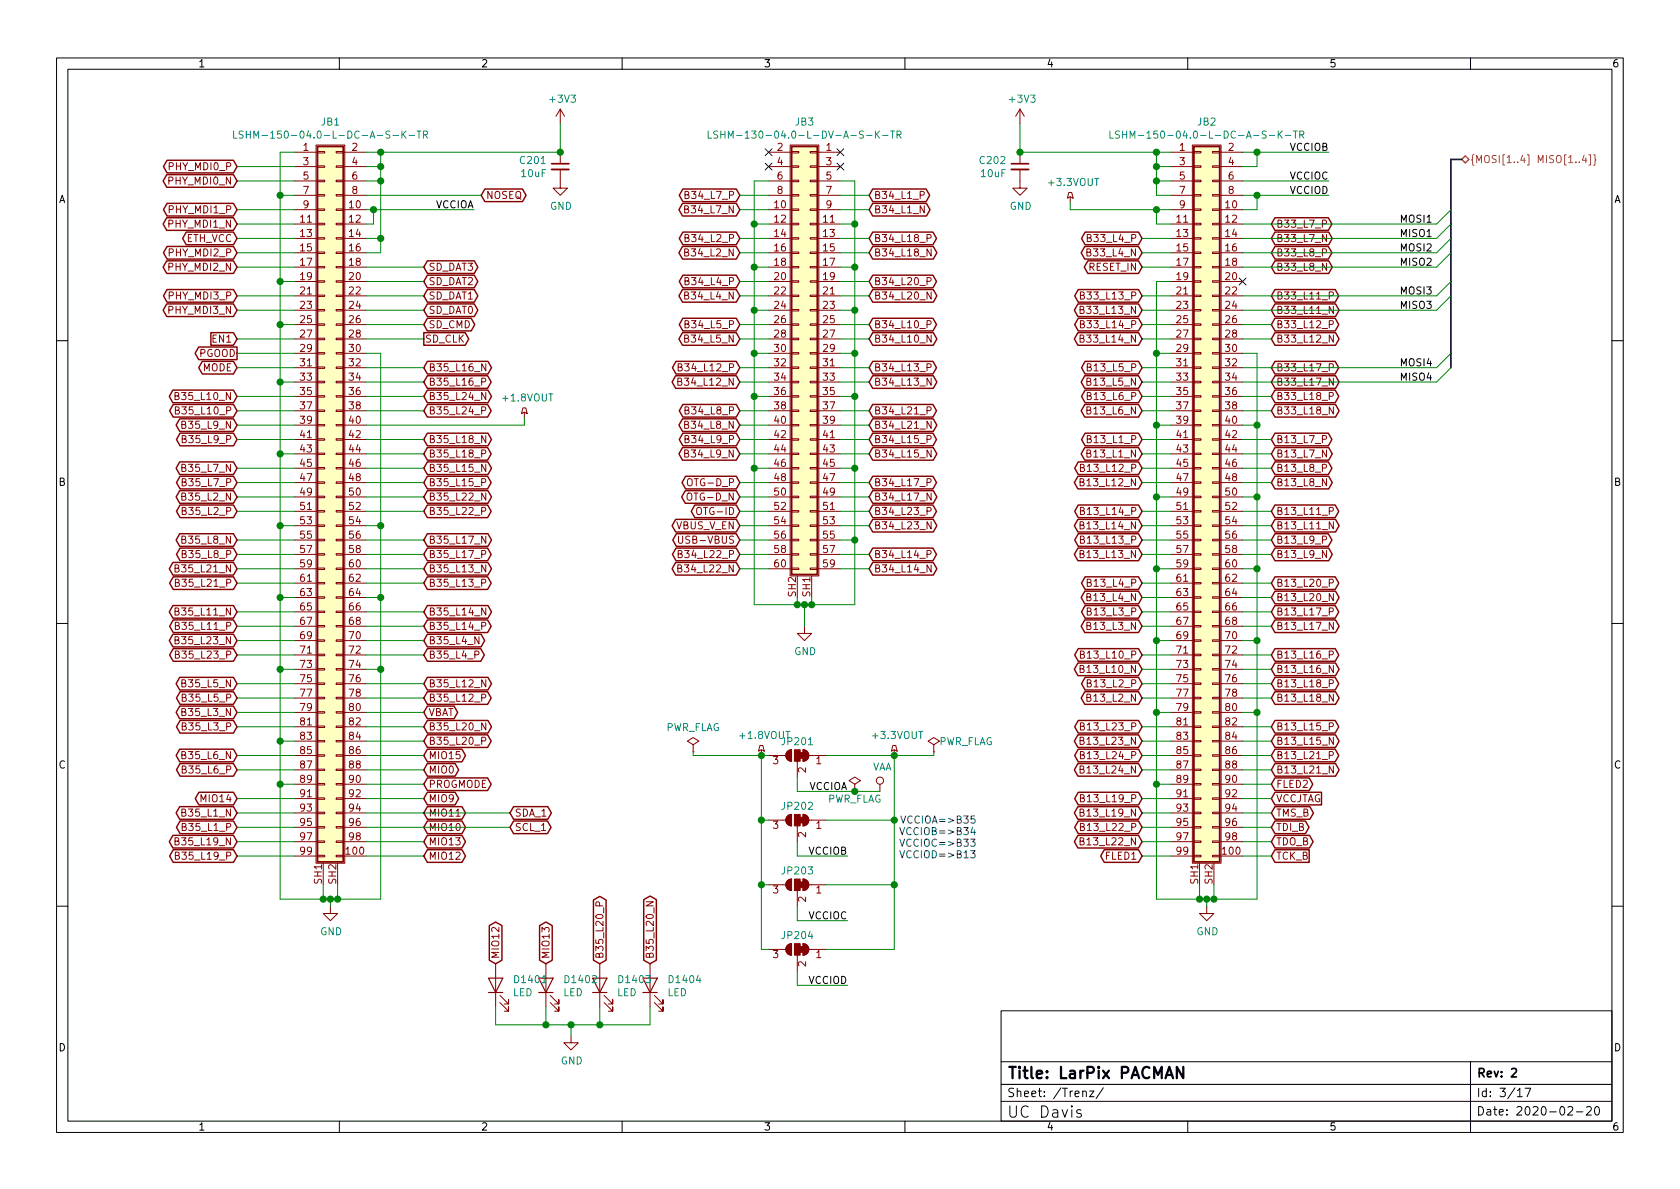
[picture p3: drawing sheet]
<svg xmlns="http://www.w3.org/2000/svg" width="297mm" height="210mm" viewBox="0 0 297 210" stroke-linecap="round" stroke-linejoin="round" font-family="sans-serif">
<defs><g id="words">
<g font-size="2.8">
<text x="178" y="190.8">Title: LarPix PACMAN</text>
<text x="178" y="197.7">UC Davis</text>
</g>
<g font-size="2.1">
<text x="261" y="190.5">Rev: 2</text>
<text x="178" y="194">Sheet: /Trenz/</text>
<text x="261" y="197.3">Date: 2020-02-20</text>
<text x="261" y="194">Id: 3/17</text>
</g>
<g font-size="1.8">
<text x="35" y="11.9">1</text>
<text x="85" y="11.9">2</text>
<text x="135" y="11.9">3</text>
<text x="185" y="11.9">4</text>
<text x="235" y="11.9">5</text>
<text x="285" y="11.9">6</text>
<text x="228.1" y="26.7">VCCIOB</text>
<text x="10.3" y="35.9">A</text>
<text x="228.1" y="31.7">VCCIOC</text>
<text x="228.1" y="34.3">VCCIOD</text>
<text x="285.3" y="35.9">A</text>
<text x="76.9" y="36.8">VCCIOA</text>
<text x="247.9" y="41.9">MISO1</text>
<text x="247.9" y="39.4">MOSI1</text>
<text x="247.9" y="44.4">MOSI2</text>
<text x="247.9" y="47">MISO2</text>
<text x="247.9" y="52.1">MOSI3</text>
<text x="247.9" y="54.6">MISO3</text>
<text x="247.9" y="64.8">MOSI4</text>
<text x="247.9" y="67.3">MISO4</text>
<text x="10.3" y="85.9">B</text>
<text x="285.3" y="85.9">B</text>
<text x="10.3" y="135.9">C</text>
<text x="285.3" y="135.9">C</text>
<text x="143" y="139.7">VCCIOA</text>
<text x="143" y="151.1">VCCIOB</text>
<text x="143" y="162.6">VCCIOC</text>
<text x="143" y="174">VCCIOD</text>
<text x="10.3" y="185.9">D</text>
<text x="285.3" y="185.9">D</text>
<text x="35" y="199.9">1</text>
<text x="85" y="199.9">2</text>
<text x="135" y="199.9">3</text>
<text x="185" y="199.9">4</text>
<text x="235" y="199.9">5</text>
<text x="285" y="199.9">6</text>
</g>
<g font-size="1.8" fill="#008484">
<text x="56.8" y="22.2">JB1</text>
<text x="97.4" y="18.1">+3V3</text>
<text x="140.6" y="22.2">JB3</text>
<text x="178.6" y="18.1">+3V3</text>
<text x="211.7" y="22.2">JB2</text>
<text x="45.5" y="24.5">LSHM-150-04.0-L-DC-A-S-K-TR</text>
<text x="92.1" y="29">C201</text>
<text x="129.4" y="24.5">LSHM-130-04.0-L-DV-A-S-K-TR</text>
<text x="173.4" y="29">C202</text>
<text x="200.4" y="24.5">LSHM-150-04.0-L-DC-A-S-K-TR</text>
<text x="92.3" y="31.3">10uF</text>
<text x="173.5" y="31.3">10uF</text>
<text x="185.5" y="32.9">+3.3VOUT</text>
<text x="97.2" y="37.1">GND</text>
<text x="178.5" y="37.1">GND</text>
<text x="89" y="71">+1.8VOUT</text>
<text x="140.4" y="115.8">GND</text>
<text x="117.6" y="129.3">PWR_FLAG</text>
<text x="130.9" y="130.7">+1.8VOUT</text>
<text x="138.4" y="131.8">JP201</text>
<text x="154.4" y="130.7">+3.3VOUT</text>
<text x="165.9" y="131.8">PWR_FLAG</text>
<text x="154.1" y="136.3">VAA</text>
<text x="138.4" y="143.2">JP202</text>
<text x="146.2" y="141.9">PWR_FLAG</text>
<text x="138.4" y="154.6">JP203</text>
<text x="56.6" y="165.4">GND</text>
<text x="138.4" y="166.1">JP204</text>
<text x="211.5" y="165.4">GND</text>
<text x="91.2" y="173.8">D1401</text>
<text x="100" y="173.8">D1402</text>
<text x="109.6" y="173.8">D1403</text>
<text x="118.5" y="173.8">D1404</text>
<text x="90.7" y="176.1">LED</text>
<text x="99.5" y="176.1">LED</text>
<text x="109.1" y="176.1">LED</text>
<text x="118" y="176.1">LED</text>
<text x="99.1" y="188.2">GND</text>
</g>
<g font-size="1.8" fill="#840000">
<text x="53.6" y="26.7">1</text>
<text x="53.6" y="29.2">3</text>
<text x="62.2" y="26.7">2</text>
<text x="62.2" y="29.2">4</text>
<text x="137.4" y="26.7">2</text>
<text x="137.4" y="29.2">4</text>
<text x="146.1" y="26.7">1</text>
<text x="146.1" y="29.2">3</text>
<text x="208.6" y="26.7">1</text>
<text x="208.6" y="29.2">3</text>
<text x="217.2" y="26.7">2</text>
<text x="217.2" y="29.2">4</text>
<text x="30" y="32.6">PHY_MDI0_N</text>
<text x="30.1" y="30.1">PHY_MDI0_P</text>
<text x="53.6" y="31.7">5</text>
<text x="53.6" y="34.3">7</text>
<text x="62.2" y="31.7">6</text>
<text x="62.2" y="34.3">8</text>
<text x="85.9" y="35.2">NOSEQ</text>
<text x="121.6" y="35.2">B34_L7_P</text>
<text x="137.4" y="31.7">6</text>
<text x="137.4" y="34.3">8</text>
<text x="146.1" y="31.7">5</text>
<text x="146.1" y="34.3">7</text>
<text x="154.5" y="35.2">B34_L1_P</text>
<text x="208.6" y="31.7">5</text>
<text x="208.6" y="34.3">7</text>
<text x="217.2" y="31.7">6</text>
<text x="217.2" y="34.3">8</text>
<text x="30" y="40.3">PHY_MDI1_N</text>
<text x="30.1" y="37.7">PHY_MDI1_P</text>
<text x="53.1" y="39.4">11</text>
<text x="53.1" y="41.9">13</text>
<text x="53.6" y="36.8">9</text>
<text x="61.8" y="36.8">10</text>
<text x="61.8" y="39.4">12</text>
<text x="61.8" y="41.9">14</text>
<text x="121.5" y="37.7">B34_L7_N</text>
<text x="136.9" y="36.8">10</text>
<text x="136.9" y="39.4">12</text>
<text x="136.9" y="41.9">14</text>
<text x="145.6" y="39.4">11</text>
<text x="145.6" y="41.9">13</text>
<text x="146.1" y="36.8">9</text>
<text x="154.5" y="37.7">B34_L1_N</text>
<text x="208.1" y="39.4">11</text>
<text x="208.1" y="41.9">13</text>
<text x="208.6" y="36.8">9</text>
<text x="216.7" y="36.8">10</text>
<text x="216.7" y="39.4">12</text>
<text x="216.7" y="41.9">14</text>
<text x="225.6" y="40.3">B33_L7_P</text>
<text x="30" y="47.9">PHY_MDI2_N</text>
<text x="30.1" y="45.3">PHY_MDI2_P</text>
<text x="32.9" y="42.8">ETH_VCC</text>
<text x="53.1" y="44.4">15</text>
<text x="53.1" y="47">17</text>
<text x="61.8" y="44.4">16</text>
<text x="61.8" y="47">18</text>
<text x="75.7" y="47.9">SD_DAT3</text>
<text x="121.5" y="45.3">B34_L2_N</text>
<text x="121.6" y="42.8">B34_L2_P</text>
<text x="136.9" y="44.4">16</text>
<text x="136.9" y="47">18</text>
<text x="145.6" y="44.4">15</text>
<text x="145.6" y="47">17</text>
<text x="154.5" y="42.8">B34_L18_P</text>
<text x="154.5" y="45.3">B34_L18_N</text>
<text x="192.5" y="47.9">RESET_IN</text>
<text x="192.6" y="45.3">B33_L4_N</text>
<text x="192.7" y="42.8">B33_L4_P</text>
<text x="208.1" y="44.4">15</text>
<text x="208.1" y="47">17</text>
<text x="216.7" y="44.4">16</text>
<text x="216.7" y="47">18</text>
<text x="225.6" y="47.9">B33_L8_N</text>
<text x="225.6" y="42.8">B33_L7_N</text>
<text x="225.6" y="45.3">B33_L8_P</text>
<text x="30.1" y="53">PHY_MDI3_P</text>
<text x="53.1" y="49.5">19</text>
<text x="53.1" y="52.1">21</text>
<text x="61.8" y="49.5">20</text>
<text x="61.8" y="52.1">22</text>
<text x="75.7" y="50.4">SD_DAT2</text>
<text x="75.7" y="53">SD_DAT1</text>
<text x="121.5" y="53">B34_L4_N</text>
<text x="121.6" y="50.4">B34_L4_P</text>
<text x="136.9" y="49.5">20</text>
<text x="136.9" y="52.1">22</text>
<text x="145.6" y="49.5">19</text>
<text x="145.6" y="52.1">21</text>
<text x="154.5" y="50.4">B34_L20_P</text>
<text x="154.5" y="53">B34_L20_N</text>
<text x="191.7" y="53">B33_L13_P</text>
<text x="208.1" y="49.5">19</text>
<text x="208.1" y="52.1">21</text>
<text x="216.7" y="49.5">20</text>
<text x="216.7" y="52.1">22</text>
<text x="225.6" y="53">B33_L11_P</text>
<text x="30" y="55.5">PHY_MDI3_N</text>
<text x="53.1" y="54.6">23</text>
<text x="53.1" y="57.1">25</text>
<text x="53.1" y="59.7">27</text>
<text x="61.8" y="54.6">24</text>
<text x="61.8" y="57.1">26</text>
<text x="61.8" y="59.7">28</text>
<text x="75.7" y="55.5">SD_DAT0</text>
<text x="75.7" y="58">SD_CMD</text>
<text x="121.6" y="58">B34_L5_P</text>
<text x="136.9" y="54.6">24</text>
<text x="136.9" y="57.1">26</text>
<text x="136.9" y="59.7">28</text>
<text x="145.6" y="54.6">23</text>
<text x="145.6" y="57.1">25</text>
<text x="145.6" y="59.7">27</text>
<text x="154.5" y="58">B34_L10_P</text>
<text x="191.6" y="55.5">B33_L13_N</text>
<text x="191.7" y="58">B33_L14_P</text>
<text x="208.1" y="54.6">23</text>
<text x="208.1" y="57.1">25</text>
<text x="208.1" y="59.7">27</text>
<text x="216.7" y="54.6">24</text>
<text x="216.7" y="57.1">26</text>
<text x="216.7" y="59.7">28</text>
<text x="225.6" y="55.5">B33_L11_N</text>
<text x="225.6" y="58">B33_L12_P</text>
<text x="35.2" y="63.1">PGOOD</text>
<text x="35.8" y="65.7">MODE</text>
<text x="37.7" y="60.6">EN1</text>
<text x="53.1" y="62.2">29</text>
<text x="53.1" y="64.8">31</text>
<text x="61.8" y="62.2">30</text>
<text x="61.8" y="64.8">32</text>
<text x="75.1" y="60.6">SD_CLK</text>
<text x="75.7" y="65.7">B35_L16_N</text>
<text x="120.6" y="65.7">B34_L12_P</text>
<text x="121.5" y="60.6">B34_L5_N</text>
<text x="136.9" y="62.2">30</text>
<text x="136.9" y="64.8">32</text>
<text x="145.6" y="62.2">29</text>
<text x="145.6" y="64.8">31</text>
<text x="154.5" y="60.6">B34_L10_N</text>
<text x="154.5" y="65.7">B34_L13_P</text>
<text x="191.6" y="60.6">B33_L14_N</text>
<text x="192.7" y="65.7">B13_L5_P</text>
<text x="208.1" y="62.2">29</text>
<text x="208.1" y="64.8">31</text>
<text x="216.7" y="62.2">30</text>
<text x="216.7" y="64.8">32</text>
<text x="225.6" y="60.6">B33_L12_N</text>
<text x="225.6" y="65.7">B33_L17_P</text>
<text x="31.6" y="70.7">B35_L10_N</text>
<text x="53.1" y="67.3">33</text>
<text x="53.1" y="69.8">35</text>
<text x="61.8" y="67.3">34</text>
<text x="61.8" y="69.8">36</text>
<text x="75.7" y="68.2">B35_L16_P</text>
<text x="75.7" y="70.7">B35_L24_N</text>
<text x="120.5" y="68.2">B34_L12_N</text>
<text x="136.9" y="67.3">34</text>
<text x="136.9" y="69.8">36</text>
<text x="145.6" y="67.3">33</text>
<text x="145.6" y="69.8">35</text>
<text x="154.5" y="68.2">B34_L13_N</text>
<text x="192.6" y="68.2">B13_L5_N</text>
<text x="192.7" y="70.7">B13_L6_P</text>
<text x="208.1" y="67.3">33</text>
<text x="208.1" y="69.8">35</text>
<text x="216.7" y="67.3">34</text>
<text x="216.7" y="69.8">36</text>
<text x="225.6" y="68.2">B33_L17_N</text>
<text x="225.6" y="70.7">B33_L18_P</text>
<text x="31.7" y="73.3">B35_L10_P</text>
<text x="32.6" y="75.8">B35_L9_N</text>
<text x="53.1" y="72.4">37</text>
<text x="53.1" y="74.9">39</text>
<text x="53.1" y="77.5">41</text>
<text x="61.8" y="72.4">38</text>
<text x="61.8" y="74.9">40</text>
<text x="61.8" y="77.5">42</text>
<text x="75.7" y="73.3">B35_L24_P</text>
<text x="121.5" y="75.8">B34_L8_N</text>
<text x="121.6" y="73.3">B34_L8_P</text>
<text x="136.9" y="72.4">38</text>
<text x="136.9" y="74.9">40</text>
<text x="136.9" y="77.5">42</text>
<text x="145.6" y="72.4">37</text>
<text x="145.6" y="74.9">39</text>
<text x="145.6" y="77.5">41</text>
<text x="154.5" y="75.8">B34_L21_N</text>
<text x="154.5" y="73.3">B34_L21_P</text>
<text x="192.6" y="73.3">B13_L6_N</text>
<text x="208.1" y="72.4">37</text>
<text x="208.1" y="74.9">39</text>
<text x="208.1" y="77.5">41</text>
<text x="216.7" y="72.4">38</text>
<text x="216.7" y="74.9">40</text>
<text x="216.7" y="77.5">42</text>
<text x="225.6" y="73.3">B33_L18_N</text>
<text x="32.6" y="83.4">B35_L7_N</text>
<text x="32.7" y="78.4">B35_L9_P</text>
<text x="53.1" y="80">43</text>
<text x="53.1" y="82.5">45</text>
<text x="61.8" y="80">44</text>
<text x="61.8" y="82.5">46</text>
<text x="75.7" y="83.4">B35_L15_N</text>
<text x="75.7" y="80.9">B35_L18_P</text>
<text x="75.7" y="78.4">B35_L18_N</text>
<text x="121.5" y="80.9">B34_L9_N</text>
<text x="121.6" y="78.4">B34_L9_P</text>
<text x="136.9" y="80">44</text>
<text x="136.9" y="82.5">46</text>
<text x="145.6" y="80">43</text>
<text x="145.6" y="82.5">45</text>
<text x="154.5" y="80.9">B34_L15_N</text>
<text x="154.5" y="78.4">B34_L15_P</text>
<text x="191.7" y="83.4">B13_L12_P</text>
<text x="192.6" y="80.9">B13_L1_N</text>
<text x="192.7" y="78.4">B13_L1_P</text>
<text x="208.1" y="80">43</text>
<text x="208.1" y="82.5">45</text>
<text x="216.7" y="80">44</text>
<text x="216.7" y="82.5">46</text>
<text x="225.6" y="78.4">B13_L7_P</text>
<text x="225.6" y="83.4">B13_L8_P</text>
<text x="225.6" y="80.9">B13_L7_N</text>
<text x="32.6" y="88.5">B35_L2_N</text>
<text x="32.7" y="86">B35_L7_P</text>
<text x="53.1" y="85.1">47</text>
<text x="53.1" y="87.6">49</text>
<text x="61.8" y="85.1">48</text>
<text x="61.8" y="87.6">50</text>
<text x="75.7" y="88.5">B35_L22_N</text>
<text x="75.7" y="86">B35_L15_P</text>
<text x="122.1" y="88.5">OTG-D_N</text>
<text x="122.2" y="86">OTG-D_P</text>
<text x="136.9" y="85.1">48</text>
<text x="136.9" y="87.6">50</text>
<text x="145.6" y="85.1">47</text>
<text x="145.6" y="87.6">49</text>
<text x="154.5" y="86">B34_L17_P</text>
<text x="154.5" y="88.5">B34_L17_N</text>
<text x="191.6" y="86">B13_L12_N</text>
<text x="208.1" y="85.1">47</text>
<text x="208.1" y="87.6">49</text>
<text x="216.7" y="85.1">48</text>
<text x="216.7" y="87.6">50</text>
<text x="225.6" y="86">B13_L8_N</text>
<text x="32.7" y="91.1">B35_L2_P</text>
<text x="53.1" y="90.2">51</text>
<text x="53.1" y="92.7">53</text>
<text x="53.1" y="95.2">55</text>
<text x="61.8" y="90.2">52</text>
<text x="61.8" y="92.7">54</text>
<text x="61.8" y="95.2">56</text>
<text x="75.7" y="91.1">B35_L22_P</text>
<text x="119.5" y="93.6">VBUS_V_EN</text>
<text x="123.8" y="91.1">OTG-ID</text>
<text x="136.9" y="90.2">52</text>
<text x="136.9" y="92.7">54</text>
<text x="136.9" y="95.2">56</text>
<text x="145.6" y="90.2">51</text>
<text x="145.6" y="92.7">53</text>
<text x="145.6" y="95.2">55</text>
<text x="154.5" y="91.1">B34_L23_P</text>
<text x="154.5" y="93.6">B34_L23_N</text>
<text x="191.6" y="93.6">B13_L14_N</text>
<text x="191.7" y="91.1">B13_L14_P</text>
<text x="208.1" y="90.2">51</text>
<text x="208.1" y="92.7">53</text>
<text x="208.1" y="95.2">55</text>
<text x="216.7" y="90.2">52</text>
<text x="216.7" y="92.7">54</text>
<text x="216.7" y="95.2">56</text>
<text x="225.6" y="93.6">B13_L11_N</text>
<text x="225.6" y="91.1">B13_L11_P</text>
<text x="31.6" y="101.2">B35_L21_N</text>
<text x="32.6" y="96.1">B35_L8_N</text>
<text x="32.7" y="98.7">B35_L8_P</text>
<text x="53.1" y="97.8">57</text>
<text x="53.1" y="100.3">59</text>
<text x="61.8" y="97.8">58</text>
<text x="61.8" y="100.3">60</text>
<text x="75.7" y="101.2">B35_L13_N</text>
<text x="75.7" y="98.7">B35_L17_P</text>
<text x="75.7" y="96.1">B35_L17_N</text>
<text x="120.5" y="101.2">B34_L22_N</text>
<text x="120.6" y="98.7">B34_L22_P</text>
<text x="120.8" y="96.1">USB-VBUS</text>
<text x="136.9" y="97.8">58</text>
<text x="136.9" y="100.3">60</text>
<text x="145.6" y="97.8">57</text>
<text x="145.6" y="100.3">59</text>
<text x="154.5" y="101.2">B34_L14_N</text>
<text x="154.5" y="98.7">B34_L14_P</text>
<text x="191.6" y="98.7">B13_L13_N</text>
<text x="191.7" y="96.1">B13_L13_P</text>
<text x="208.1" y="97.8">57</text>
<text x="208.1" y="100.3">59</text>
<text x="216.7" y="97.8">58</text>
<text x="216.7" y="100.3">60</text>
<text x="225.6" y="98.7">B13_L9_N</text>
<text x="225.6" y="96.1">B13_L9_P</text>
<text x="31.7" y="103.8">B35_L21_P</text>
<text x="53.1" y="102.9">61</text>
<text x="53.1" y="105.4">63</text>
<text x="53.1" y="107.9">65</text>
<text x="61.8" y="102.9">62</text>
<text x="61.8" y="105.4">64</text>
<text x="61.8" y="107.9">66</text>
<text x="75.7" y="103.8">B35_L13_P</text>
<text x="140.7" y="105.5" transform="rotate(-90 140.7 105.5)">SH2</text>
<text x="143.3" y="105.5" transform="rotate(-90 143.3 105.5)">SH1</text>
<text x="192.6" y="106.3">B13_L4_N</text>
<text x="192.7" y="103.8">B13_L4_P</text>
<text x="208.1" y="102.9">61</text>
<text x="208.1" y="105.4">63</text>
<text x="208.1" y="107.9">65</text>
<text x="216.7" y="102.9">62</text>
<text x="216.7" y="105.4">64</text>
<text x="216.7" y="107.9">66</text>
<text x="225.6" y="106.3">B13_L20_N</text>
<text x="225.6" y="103.8">B13_L20_P</text>
<text x="31.6" y="113.9">B35_L23_N</text>
<text x="31.6" y="108.8">B35_L11_N</text>
<text x="31.7" y="111.4">B35_L11_P</text>
<text x="53.1" y="110.5">67</text>
<text x="53.1" y="113">69</text>
<text x="61.8" y="110.5">68</text>
<text x="61.8" y="113">70</text>
<text x="75.7" y="111.4">B35_L14_P</text>
<text x="75.7" y="108.8">B35_L14_N</text>
<text x="75.7" y="113.9">B35_L4_N</text>
<text x="192.6" y="111.4">B13_L3_N</text>
<text x="192.7" y="108.8">B13_L3_P</text>
<text x="208.1" y="110.5">67</text>
<text x="208.1" y="113">69</text>
<text x="216.7" y="110.5">68</text>
<text x="216.7" y="113">70</text>
<text x="225.6" y="111.4">B13_L17_N</text>
<text x="225.6" y="108.8">B13_L17_P</text>
<text x="31.7" y="116.5">B35_L23_P</text>
<text x="53.1" y="115.6">71</text>
<text x="53.1" y="118.1">73</text>
<text x="61.8" y="115.6">72</text>
<text x="61.8" y="118.1">74</text>
<text x="75.7" y="116.5">B35_L4_P</text>
<text x="191.6" y="119">B13_L10_N</text>
<text x="191.7" y="116.5">B13_L10_P</text>
<text x="208.1" y="115.6">71</text>
<text x="208.1" y="118.1">73</text>
<text x="216.7" y="115.6">72</text>
<text x="216.7" y="118.1">74</text>
<text x="225.6" y="119">B13_L16_N</text>
<text x="225.6" y="116.5">B13_L16_P</text>
<text x="32.6" y="121.5">B35_L5_N</text>
<text x="32.7" y="124.1">B35_L5_P</text>
<text x="53.1" y="120.6">75</text>
<text x="53.1" y="123.2">77</text>
<text x="53.1" y="125.7">79</text>
<text x="61.8" y="120.6">76</text>
<text x="61.8" y="123.2">78</text>
<text x="61.8" y="125.7">80</text>
<text x="75.7" y="121.5">B35_L12_N</text>
<text x="75.7" y="124.1">B35_L12_P</text>
<text x="192.6" y="124.1">B13_L2_N</text>
<text x="192.7" y="121.5">B13_L2_P</text>
<text x="208.1" y="120.6">75</text>
<text x="208.1" y="123.2">77</text>
<text x="208.1" y="125.7">79</text>
<text x="216.7" y="120.6">76</text>
<text x="216.7" y="123.2">78</text>
<text x="216.7" y="125.7">80</text>
<text x="225.6" y="124.1">B13_L18_N</text>
<text x="225.6" y="121.5">B13_L18_P</text>
<text x="32.6" y="126.6">B35_L3_N</text>
<text x="32.7" y="129.2">B35_L3_P</text>
<text x="53.1" y="128.3">81</text>
<text x="53.1" y="130.8">83</text>
<text x="61.8" y="128.3">82</text>
<text x="61.8" y="130.8">84</text>
<text x="75.7" y="126.6">VBAT</text>
<text x="75.7" y="129.2">B35_L20_N</text>
<text x="75.7" y="131.7">B35_L20_P</text>
<text x="191.6" y="131.7">B13_L23_N</text>
<text x="191.7" y="129.2">B13_L23_P</text>
<text x="208.1" y="128.3">81</text>
<text x="208.1" y="130.8">83</text>
<text x="216.7" y="128.3">82</text>
<text x="216.7" y="130.8">84</text>
<text x="225.6" y="131.7">B13_L15_N</text>
<text x="225.6" y="129.2">B13_L15_P</text>
<text x="32.6" y="134.2">B35_L6_N</text>
<text x="32.7" y="136.8">B35_L6_P</text>
<text x="53.1" y="133.3">85</text>
<text x="53.1" y="135.9">87</text>
<text x="61.8" y="133.3">86</text>
<text x="61.8" y="135.9">88</text>
<text x="75.7" y="134.2">MIO15</text>
<text x="75.7" y="136.8">MIO0</text>
<text x="136.7" y="135.1">3</text>
<text x="142.5" y="136.6" transform="rotate(-90 142.5 136.6)">2</text>
<text x="144.3" y="135.1">1</text>
<text x="191.6" y="136.8">B13_L24_N</text>
<text x="191.7" y="134.2">B13_L24_P</text>
<text x="208.1" y="133.3">85</text>
<text x="208.1" y="135.9">87</text>
<text x="216.7" y="133.3">86</text>
<text x="216.7" y="135.9">88</text>
<text x="225.6" y="136.8">B13_L21_N</text>
<text x="225.6" y="134.2">B13_L21_P</text>
<text x="35.8" y="141.9">MIO14</text>
<text x="53.1" y="138.4">89</text>
<text x="53.1" y="141">91</text>
<text x="53.1" y="143.5">93</text>
<text x="61.8" y="138.4">90</text>
<text x="61.8" y="141">92</text>
<text x="61.8" y="143.5">94</text>
<text x="75.7" y="139.3">PROGMODE</text>
<text x="75.7" y="141.9">MIO9</text>
<text x="191.7" y="141.9">B13_L19_P</text>
<text x="208.1" y="138.4">89</text>
<text x="208.1" y="141">91</text>
<text x="208.1" y="143.5">93</text>
<text x="216.7" y="138.4">90</text>
<text x="216.7" y="141">92</text>
<text x="216.7" y="143.5">94</text>
<text x="225.6" y="141.9">VCCJTAG</text>
<text x="225.6" y="139.3">FLED2</text>
<text x="31.6" y="149.5">B35_L19_N</text>
<text x="32.6" y="144.4">B35_L1_N</text>
<text x="32.7" y="146.9">B35_L1_P</text>
<text x="53.1" y="146">95</text>
<text x="53.1" y="148.6">97</text>
<text x="61.8" y="146">96</text>
<text x="61.8" y="148.6">98</text>
<text x="75.7" y="146.9">MIO10</text>
<text x="75.7" y="144.4">MIO11</text>
<text x="75.7" y="149.5">MIO13</text>
<text x="91" y="146.9">SCL_1</text>
<text x="91" y="144.4">SDA_1</text>
<text x="136.7" y="146.6">3</text>
<text x="142.5" y="148.1" transform="rotate(-90 142.5 148.1)">2</text>
<text x="144.3" y="146.6">1</text>
<text x="191.6" y="149.5">B13_L22_N</text>
<text x="191.6" y="144.4">B13_L19_N</text>
<text x="191.7" y="146.9">B13_L22_P</text>
<text x="208.1" y="146">95</text>
<text x="208.1" y="148.6">97</text>
<text x="216.7" y="146">96</text>
<text x="216.7" y="148.6">98</text>
<text x="225.6" y="144.4">TMS_B</text>
<text x="225.6" y="149.5">TDO_B</text>
<text x="225.6" y="146.9">TDI_B</text>
<text x="31.7" y="152">B35_L19_P</text>
<text x="53.1" y="151.1">99</text>
<text x="61.3" y="151.1">100</text>
<text x="75.7" y="152">MIO12</text>
<text x="195.5" y="152">FLED1</text>
<text x="208.1" y="151.1">99</text>
<text x="216.2" y="151.1">100</text>
<text x="225.6" y="152">TCK_B</text>
<text x="56.9" y="156.3" transform="rotate(-90 56.9 156.3)">SH1</text>
<text x="59.4" y="156.3" transform="rotate(-90 59.4 156.3)">SH2</text>
<text x="136.7" y="158">3</text>
<text x="142.5" y="159.5" transform="rotate(-90 142.5 159.5)">2</text>
<text x="144.3" y="158">1</text>
<text x="211.8" y="156.3" transform="rotate(-90 211.8 156.3)">SH1</text>
<text x="214.4" y="156.3" transform="rotate(-90 214.4 156.3)">SH2</text>
<text x="88.3" y="169.6" transform="rotate(-90 88.3 169.6)">MIO12</text>
<text x="97.2" y="169.6" transform="rotate(-90 97.2 169.6)">MIO13</text>
<text x="106.7" y="169.6" transform="rotate(-90 106.7 169.6)">B35_L20_P</text>
<text x="115.6" y="169.6" transform="rotate(-90 115.6 169.6)">B35_L20_N</text>
<text x="136.7" y="169.4">3</text>
<text x="142.5" y="170.9" transform="rotate(-90 142.5 170.9)">2</text>
<text x="144.3" y="169.4">1</text>
</g>
<text font-size="1.8" fill="#848400" x="259.9" y="28.8">{MOSI[1..4] MISO[1..4]}</text>
<g font-size="1.8" fill="#0000c2">
<text x="160.5" y="145.6">VCCIOA=&gt;B35</text>
<text x="160.5" y="147.7">VCCIOB=&gt;B34</text>
<text x="160.5" y="149.7">VCCIOC=&gt;B33</text>
<text x="160.5" y="151.8">VCCIOD=&gt;B13</text>
</g>
</g></defs>
<g fill="none" stroke="#000" stroke-width=".18">
<path d="M10 10.2h277v190.1h-277zM12 12.2h273v186.1h-273zM60 10.2v2M110 10.2v2M160 10.2v2M210 10.2v2M260 10.2v2M10 60.2h2M285 60.2h2M10 110.2h2M285 110.2h2M10 160.2h2"/>
<path d="M177 178.7h108v19.6h-108zM285 160.2h2M60 198.3v2M110 198.3v2M160 198.3v2M177 194.8h108M177 191.8h108M177 187.8h108M191.1 196.3l-.5-.1-.2 .3 .1 .3 .6 .2 .1 .2-.1 .3-.2 .1-.5-.1M191.4 193.1l.2-.2 .4 .1 .1 .9M192.6 192.9h.8l-.8 1h.8M195.1 192.4l-1.3 1.9"/>
<path d="M210 198.3v2M260 187.7v12.6M268.3 192.9l.4-.5v1.5M268.3 193.9h.8M269.6 192.4h1l-.6 1.5M277.2 195.8l.6-.1 .2 .1 .1 .3-1 1.1h1M278.7 196.6h1.2M280.5 195.8l.6-.1 .2 .1 .1 .3-1 1.1h1M282.1 195.8l.2-.1a.81 .81 0 0 1 .6 .6 .81 .81 0 0 1-.3 .8l-.2 .1a.81 .81 0 0 1-.5-.6 .81 .81 0 0 1 .2-.8z"/>
</g>
<path d="M267.3 189.1l.5-.2 .3 .2v.3l-.9 1h.9" fill="none" stroke="#000" stroke-width=".3"/>
<path d="M209.2 188.7v2l-1.1-2v2" fill="none" stroke="#000" stroke-width=".4"/>
<g fill="none" stroke="#840000" stroke-width=".18">
<path d="M99.1 19.3v2.5M99.1 19.3l-.8 1.3M99.1 19.3l.7 1.3M180.3 19.3v2.5M180.3 19.3l-.7 1.3M180.3 19.3l.8 1.3M52.1 26.9h4M52.1 37.1h4M52.1 39.6h4M52.1 29.5h4M52.1 32h4M52.1 34.5h4"/>
<path d="M55.9 25.6h5.1v127h-5.1zM56.1 39.5h1.3v.2h-1.3zM56.1 37h1.3v.2h-1.3zM56.1 34.4h1.3v.3h-1.3zM56.1 31.9h1.3v.2h-1.3zM56.1 29.3h1.3v.3h-1.3zM56.1 26.8h1.3v.2h-1.3zM59.4 39.5h1.3v.2h-1.3zM59.4 37h1.3v.2h-1.3zM59.4 34.4h1.3v.3h-1.3zM59.4 31.9h1.3v.2h-1.3zM59.4 29.3h1.3v.3h-1.3z"/>
<path d="M59.4 26.8h1.3v.2h-1.3zM60.7 26.9h4.1M60.7 37.1h4.1M60.7 39.6h4.1M60.7 29.5h4.1M60.7 32h4.1M60.7 34.5h4.1M99.1 30v3.3h1.2l-1.2 1.2-1.3-1.2h1.3M99.1 26.9v2.1M135.9 26.9h4.1M135.9 37.1h4.1M135.9 39.6h4.1"/>
<path d="M135.9 29.5h4.1M135.9 32h4.1M135.9 34.5h4.1M139.7 25.6h5.1v76.2h-5.1zM140 39.5h1.2v.2h-1.2zM140 37h1.2v.2h-1.2zM140 34.4h1.2v.3h-1.2zM140 31.9h1.2v.2h-1.2zM140 29.3h1.2v.3h-1.2zM140 26.8h1.2v.2h-1.2zM143.3 39.5h1.2v.2h-1.2zM143.3 37h1.2v.2h-1.2z"/>
<path d="M143.3 34.4h1.2v.3h-1.2zM143.3 31.9h1.2v.2h-1.2zM143.3 29.3h1.2v.3h-1.2zM143.3 26.8h1.2v.2h-1.2zM144.5 26.9h4.1M144.5 37.1h4.1M144.5 39.6h4.1M144.5 29.5h4.1M144.5 32h4.1M144.5 34.5h4.1M162.7 34.5l.6-.1 .1-.1v-.3l-.7-.2v1.3M163.4 36.4v1.3l-.7-1.3v1.3"/>
<path d="M180.3 30v3.3h1.3l-1.3 1.2-1.2-1.2h1.2M180.3 26.9v2.1M189 34h.5l.2 1-.5-.2-.5 .2zM189.2 34.8v1M207 26.9h4.1M207 37.1h4.1M207 39.6h4.1M207 29.5h4.1M207 32h4.1M207 34.5h4.1M210.8 25.6h5.1v127h-5.1zM211.1 39.5h1.2v.2h-1.2z"/>
<path d="M211.1 37h1.2v.2h-1.2zM211.1 34.4h1.2v.3h-1.2zM211.1 31.9h1.2v.2h-1.2zM211.1 29.3h1.2v.3h-1.2zM211.1 26.8h1.2v.2h-1.2zM214.4 39.5h1.2v.2h-1.2zM214.4 37h1.2v.2h-1.2zM214.4 34.4h1.2v.3h-1.2zM214.4 31.9h1.2v.2h-1.2zM214.4 29.3h1.2v.3h-1.2zM214.4 26.8h1.2v.2h-1.2zM215.6 26.9h4.1"/>
<path d="M215.6 37.1h4.1M215.6 39.6h4.1M215.6 29.5h4.1M215.6 32h4.1M215.6 34.5h4.1M233.8 39.6l.6-.1 .1-.2v-.3l-.7-.1v1.3M52.1 42.2h4M52.1 44.7h4M52.1 47.2h4M52.1 49.8h4M52.1 52.3h4M52.1 54.9h4"/>
<path d="M52.1 57.4h4M52.1 59.9h4M56.1 59.8h1.3v.3h-1.3zM56.1 57.3h1.3v.2h-1.3zM56.1 54.7h1.3v.3h-1.3zM56.1 52.2h1.3v.2h-1.3zM56.1 49.7h1.3v.2h-1.3zM56.1 47.1h1.3v.3h-1.3zM56.1 44.6h1.3v.2h-1.3zM56.1 42h1.3v.3h-1.3zM59.4 59.8h1.3v.3h-1.3zM59.4 57.3h1.3v.2h-1.3z"/>
<path d="M59.4 54.7h1.3v.3h-1.3zM59.4 52.2h1.3v.2h-1.3zM59.4 49.7h1.3v.2h-1.3zM59.4 47.1h1.3v.3h-1.3zM59.4 44.6h1.3v.2h-1.3zM59.4 42h1.3v.3h-1.3zM60.7 42.2h4.1M60.7 44.7h4.1M60.7 47.2h4.1M60.7 49.8h4.1M60.7 52.3h4.1M60.7 54.9h4.1"/>
<path d="M60.7 57.4h4.1M60.7 59.9h4.1M135.9 42.2h4.1M135.9 44.7h4.1M135.9 47.2h4.1M135.9 49.8h4.1M135.9 52.3h4.1M135.9 54.9h4.1M135.9 57.4h4.1M135.9 59.9h4.1M140 59.8h1.2v.3h-1.2zM140 57.3h1.2v.2h-1.2z"/>
<path d="M140 54.7h1.2v.3h-1.2zM140 52.2h1.2v.2h-1.2zM140 49.7h1.2v.2h-1.2zM140 47.1h1.2v.3h-1.2zM140 44.6h1.2v.2h-1.2zM140 42h1.2v.3h-1.2zM143.3 59.8h1.2v.3h-1.2zM143.3 57.3h1.2v.2h-1.2zM143.3 54.7h1.2v.3h-1.2zM143.3 52.2h1.2v.2h-1.2zM143.3 49.7h1.2v.2h-1.2zM143.3 47.1h1.2v.3h-1.2z"/>
<path d="M143.3 44.6h1.2v.2h-1.2zM143.3 42h1.2v.3h-1.2zM144.5 42.2h4.1M144.5 44.7h4.1M144.5 47.2h4.1M144.5 49.8h4.1M144.5 52.3h4.1M144.5 54.9h4.1M144.5 57.4h4.1M144.5 59.9h4.1M163.9 42.1h.6l.1-.2v-.3l-.7-.1v1.2M163.9 49.7h.6l.1-.2v-.3l-.7-.1v1.3"/>
<path d="M163.9 57.4l.6-.1 .1-.2v-.3l-.7-.1v1.3M164.6 51.6v1.3l-.7-1.3v1.3M164.6 59.2v1.3l-.7-1.3v1.3M164.6 44v1.3l-.7-1.3v1.3M191 59.8h.5l.1-.2v-.2l-.6-.2v1.3h.5l.1-.1 .1-.3-.3-.3M191 54.8l.5-.1 .1-.2v-.2l-.6-.1v1.2h.5l.1-.1 .1-.3-.3-.2M191 52.2h.6l.1-.2-.1-.3-.6-.1v1.3h.5l.2-.1 .1-.3-.3-.3M191 57.3l.6-.1 .1-.1-.1-.3-.6-.1v1.3h.5l.2-.1 .1-.4-.3-.2M207 42.2h4.1M207 44.7h4.1M207 47.2h4.1M207 49.8h4.1"/>
<path d="M207 52.3h4.1M207 54.9h4.1M207 57.4h4.1M207 59.9h4.1M211.1 59.8h1.2v.3h-1.2zM211.1 57.3h1.2v.2h-1.2zM211.1 54.7h1.2v.3h-1.2zM211.1 52.2h1.2v.2h-1.2zM211.1 49.7h1.2v.2h-1.2zM211.1 47.1h1.2v.3h-1.2zM211.1 44.6h1.2v.2h-1.2zM211.1 42h1.2v.3h-1.2z"/>
<path d="M214.4 59.8h1.2v.3h-1.2zM214.4 57.3h1.2v.2h-1.2zM214.4 54.7h1.2v.3h-1.2zM214.4 52.2h1.2v.2h-1.2zM214.4 49.7h1.2v.2h-1.2zM214.4 47.1h1.2v.3h-1.2zM214.4 44.6h1.2v.2h-1.2zM214.4 42h1.2v.3h-1.2zM215.6 42.2h4.1M215.6 44.7h4.1M215.6 47.2h4.1M215.6 49.8h4.1"/>
<path d="M215.6 52.3h4.1M215.6 54.9h4.1M215.6 57.4h4.1M215.6 59.9h4.1M233.8 44.7l.6-.1 .1-.2v-.3l-.7-.1v1.3M234.5 46.5v1.3l-.7-1.3v1.3M234.5 41.5v1.2l-.7-1.2v1.2M235 52.3l.6-.1 .2-.2-.1-.3-.7-.1v1.3M235 57.4l.6-.1 .2-.2-.1-.3-.7-.1v1.3M235.8 54.2v1.2l-.8-1.2v1.2M235.8 59.2v1.3l-.8-1.3v1.3M30.9 70l.6-.1 .1-.1v-.3l-.7-.1v1.3h.5l.2-.1 .1-.4-.3-.2"/>
<path d="M31 72.5h.6l.1-.2-.1-.2-.6-.2v1.3h.5l.2-.1v-.3l-.3-.3M52.1 62.5h4M52.1 65h4M52.1 67.6h4M52.1 70.1h4M52.1 72.6h4M52.1 75.2h4M52.1 77.7h4M56.1 77.6h1.3v.2h-1.3zM56.1 75.1h1.3v.2h-1.3zM56.1 72.5h1.3v.3h-1.3zM56.1 70h1.3v.2h-1.3z"/>
<path d="M56.1 67.4h1.3v.3h-1.3zM56.1 64.9h1.3v.2h-1.3zM56.1 62.4h1.3v.2h-1.3zM59.4 77.6h1.3v.2h-1.3zM59.4 75.1h1.3v.2h-1.3zM59.4 72.5h1.3v.3h-1.3zM59.4 70h1.3v.2h-1.3zM59.4 67.4h1.3v.3h-1.3zM59.4 64.9h1.3v.2h-1.3zM59.4 62.4h1.3v.2h-1.3zM60.7 62.5h4.1M60.7 65h4.1"/>
<path d="M60.7 67.6h4.1M60.7 70.1h4.1M60.7 72.6h4.1M60.7 75.2h4.1M60.7 77.7h4.1M85.2 67.5h.6l.1-.2-.1-.3-.6-.1v1.2M85.2 72.6l.6-.1 .1-.1-.1-.3-.6-.2v1.3M85.9 77v1.3l-.7-1.3v1.3M85.9 64.3v1.3l-.7-1.3v1.3M85.9 69.4v1.3l-.7-1.3v1.3M92.5 72.1h.5l.2 1-.5-.2-.5 .2zM92.7 72.9v1"/>
<path d="M119.8 67.5l.6-.1 .1-.2v-.2l-.7-.1v1.2h.5l.2-.1 .1-.3-.3-.2M119.9 64.9h.6l.1-.2-.1-.3-.6-.1v1.3h.5l.2-.1v-.3l-.3-.3M135.9 62.5h4.1M135.9 65h4.1M135.9 67.6h4.1M135.9 70.1h4.1M135.9 72.6h4.1M135.9 75.2h4.1M135.9 77.7h4.1M140 77.6h1.2v.2h-1.2zM140 75.1h1.2v.2h-1.2zM140 72.5h1.2v.3h-1.2z"/>
<path d="M140 70h1.2v.2h-1.2zM140 67.4h1.2v.3h-1.2zM140 64.9h1.2v.2h-1.2zM140 62.4h1.2v.2h-1.2zM143.3 77.6h1.2v.2h-1.2zM143.3 75.1h1.2v.2h-1.2zM143.3 72.5h1.2v.3h-1.2zM143.3 70h1.2v.2h-1.2zM143.3 67.4h1.2v.3h-1.2zM143.3 64.9h1.2v.2h-1.2zM143.3 62.4h1.2v.2h-1.2zM144.5 62.5h4.1"/>
<path d="M144.5 65h4.1M144.5 67.6h4.1M144.5 70.1h4.1M144.5 72.6h4.1M144.5 75.2h4.1M144.5 77.7h4.1M163.9 77.7l.6-.1 .1-.2v-.3l-.7-.1v1.3M163.9 72.6l.6-.1 .1-.1v-.3l-.7-.2v1.3M163.9 65l.6-.1 .1-.2v-.3l-.7-.1v1.3M164.6 79.6v1.2l-.7-1.2v1.2M164.6 74.5v1.3l-.7-1.3v1.3M164.6 66.9v1.2l-.7-1.2v1.2"/>
<path d="M207 62.5h4.1M207 65h4.1M207 67.6h4.1M207 70.1h4.1M207 72.6h4.1M207 75.2h4.1M207 77.7h4.1M211.1 77.6h1.2v.2h-1.2zM211.1 75.1h1.2v.2h-1.2zM211.1 72.5h1.2v.3h-1.2zM211.1 70h1.2v.2h-1.2zM211.1 67.4h1.2v.3h-1.2z"/>
<path d="M211.1 64.9h1.2v.2h-1.2zM211.1 62.4h1.2v.2h-1.2zM214.4 77.6h1.2v.2h-1.2zM214.4 75.1h1.2v.2h-1.2zM214.4 72.5h1.2v.3h-1.2zM214.4 70h1.2v.2h-1.2zM214.4 67.4h1.2v.3h-1.2zM214.4 64.9h1.2v.2h-1.2zM214.4 62.4h1.2v.2h-1.2zM215.6 62.5h4.1M215.6 65h4.1M215.6 67.6h4.1"/>
<path d="M215.6 70.1h4.1M215.6 72.6h4.1M215.6 75.2h4.1M215.6 77.7h4.1M233.8 77.7l.6-.1 .1-.2v-.3l-.7-.1v1.3M234.5 79.6v1.2l-.7-1.2v1.2M235 70.1l.6-.1 .2-.2-.1-.3-.7-.1v1.3M235 65l.6-.1 .2-.2-.1-.3-.7-.1v1.3M235.8 66.9v1.2l-.8-1.2v1.2M235.8 71.9v1.3l-.8-1.3v1.3M52.1 80.3h4M52.1 82.8h4"/>
<path d="M52.1 85.3h4M52.1 87.9h4M52.1 90.4h4M52.1 93h4M52.1 95.5h4M52.1 98h4M56.1 97.9h1.3v.3h-1.3zM56.1 95.4h1.3v.2h-1.3zM56.1 92.8h1.3v.3h-1.3zM56.1 90.3h1.3v.2h-1.3zM56.1 87.8h1.3v.2h-1.3zM56.1 85.2h1.3v.3h-1.3z"/>
<path d="M56.1 82.7h1.3v.2h-1.3zM56.1 80.1h1.3v.3h-1.3zM59.4 97.9h1.3v.3h-1.3zM59.4 95.4h1.3v.2h-1.3zM59.4 92.8h1.3v.3h-1.3zM59.4 90.3h1.3v.2h-1.3zM59.4 87.8h1.3v.2h-1.3zM59.4 85.2h1.3v.3h-1.3zM59.4 82.7h1.3v.2h-1.3zM59.4 80.1h1.3v.3h-1.3zM60.7 80.3h4.1M60.7 82.8h4.1"/>
<path d="M60.7 85.3h4.1M60.7 87.9h4.1M60.7 90.4h4.1M60.7 93h4.1M60.7 95.5h4.1M60.7 98h4.1M85.2 98l.6-.1 .1-.1-.1-.3-.6-.2v1.3M85.2 90.4l.6-.1 .1-.2-.1-.3-.6-.1v1.3M85.2 85.3l.6-.1 .1-.1-.1-.3-.6-.2v1.3M85.2 80.2h.6l.1-.2-.1-.3-.6-.1v1.2M85.9 99.9v1.3l-.7-1.3v1.3M85.9 94.8v1.3l-.7-1.3v1.3"/>
<path d="M85.9 87.2v1.3l-.7-1.3v1.3M85.9 82.1v1.3l-.7-1.3v1.3M119.9 97.9h.6l.1-.2-.1-.2-.6-.2v1.3h.5l.2-.1v-.3l-.3-.3M120 94.8v1l.2 .3 .4-.1 .1-.2v-1M121.5 87.4l.3-.2a.43 .43 0 0 1 .5 .4v.4a.42 .42 0 0 1-.4 .5 .42 .42 0 0 1-.4-.5zM121.6 84.8l.2-.2a.43 .43 0 0 1 .6 .5v.4a.42 .42 0 0 1-.4 .4 .42 .42 0 0 1-.5-.4zM123.2 89.9l.3-.2a.43 .43 0 0 1 .5 .4v.5a.42 .42 0 0 1-.4 .4 .42 .42 0 0 1-.4-.4zM135.9 80.3h4.1M135.9 82.8h4.1M135.9 85.3h4.1M135.9 87.9h4.1M135.9 90.4h4.1"/>
<path d="M135.9 93h4.1M135.9 95.5h4.1M135.9 98h4.1M140 97.9h1.2v.3h-1.2zM140 95.4h1.2v.2h-1.2zM140 92.8h1.2v.3h-1.2zM140 90.3h1.2v.2h-1.2zM140 87.8h1.2v.2h-1.2zM140 85.2h1.2v.3h-1.2zM140 82.7h1.2v.2h-1.2zM140 80.1h1.2v.3h-1.2zM143.3 97.9h1.2v.3h-1.2z"/>
<path d="M143.3 95.4h1.2v.2h-1.2zM143.3 92.8h1.2v.3h-1.2zM143.3 90.3h1.2v.2h-1.2zM143.3 87.8h1.2v.2h-1.2zM143.3 85.2h1.2v.3h-1.2zM143.3 82.7h1.2v.2h-1.2zM143.3 80.1h1.2v.3h-1.2zM144.5 80.3h4.1M144.5 82.8h4.1M144.5 85.3h4.1M144.5 87.9h4.1M144.5 90.4h4.1"/>
<path d="M144.5 93h4.1M144.5 95.5h4.1M144.5 98h4.1M163.9 90.4l.6-.1 .1-.2v-.3l-.7-.1v1.3M163.9 85.3l.6-.1 .1-.1v-.3l-.7-.2v1.3M163.9 98l.6-.1 .1-.1v-.3l-.7-.2v1.3M164.6 99.9v1.3l-.7-1.3v1.3M164.6 92.3v1.2l-.7-1.2v1.2M164.6 87.2v1.3l-.7-1.3v1.3M191 97.9h.5l.1-.2v-.2l-.6-.2v1.3h.5l.1-.1 .1-.3-.3-.3M191 92.9l.5-.1 .1-.2v-.2l-.6-.1v1.2h.5l.1-.1 .1-.3-.3-.2M191 85.2h.5l.1-.2v-.2l-.6-.2v1.3h.5l.1-.1 .1-.3-.3-.3"/>
<path d="M191 95.4l.6-.1 .1-.1-.1-.3-.6-.1v1.3h.5l.2-.1 .1-.4-.3-.2M191 90.3h.6l.1-.2-.1-.3-.6-.1v1.3h.5l.2-.1 .1-.3-.3-.3M191 82.7l.6-.1 .1-.1-.1-.3-.6-.1v1.3h.5l.2-.1 .1-.4-.3-.2M207 80.3h4.1M207 82.8h4.1M207 85.3h4.1M207 87.9h4.1M207 90.4h4.1M207 93h4.1M207 95.5h4.1M207 98h4.1M211.1 97.9h1.2v.3h-1.2z"/>
<path d="M211.1 95.4h1.2v.2h-1.2zM211.1 92.8h1.2v.3h-1.2zM211.1 90.3h1.2v.2h-1.2zM211.1 87.8h1.2v.2h-1.2zM211.1 85.2h1.2v.3h-1.2zM211.1 82.7h1.2v.2h-1.2zM211.1 80.1h1.2v.3h-1.2zM214.4 97.9h1.2v.3h-1.2zM214.4 95.4h1.2v.2h-1.2zM214.4 92.8h1.2v.3h-1.2zM214.4 90.3h1.2v.2h-1.2zM214.4 87.8h1.2v.2h-1.2z"/>
<path d="M214.4 85.2h1.2v.3h-1.2zM214.4 82.7h1.2v.2h-1.2zM214.4 80.1h1.2v.3h-1.2zM215.6 80.3h4.1M215.6 82.8h4.1M215.6 85.3h4.1M215.6 87.9h4.1M215.6 90.4h4.1M215.6 93h4.1M215.6 95.5h4.1M215.6 98h4.1M233.8 82.8l.6-.1 .1-.2v-.3l-.7-.1v1.3"/>
<path d="M233.8 95.5l.6-.1 .1-.2v-.3l-.7-.1v1.3M234.5 84.6v1.3l-.7-1.3v1.3M234.5 97.3v1.3l-.7-1.3v1.3M235 90.4l.6-.1 .2-.2-.1-.3-.7-.1v1.3M235.8 92.3v1.2l-.8-1.2v1.2M30.9 113.2l.6-.1 .1-.2v-.2l-.7-.1v1.3h.5l.2-.2 .1-.3-.3-.2M30.9 108.1l.6-.1 .1-.1v-.3l-.7-.1v1.3h.5l.2-.1 .1-.4-.3-.2M30.9 100.5l.6-.1 .1-.2v-.2l-.7-.1v1.3h.5l.2-.2 .1-.3-.3-.2M31 110.6h.6l.1-.2-.1-.2-.6-.2v1.3h.5l.2-.1v-.3l-.3-.3M31 103h.6l.1-.2-.1-.3-.6-.1v1.3h.5l.2-.1v-.3l-.3-.3M31 115.7h.6l.1-.2-.1-.3-.6-.1v1.3h.5l.2-.1v-.3l-.3-.3M52.1 100.6h4"/>
<path d="M52.1 103.1h4M52.1 105.7h4M52.1 108.2h4M52.1 110.7h4M52.1 113.3h4M52.1 115.8h4M52.1 118.4h4M56.1 118.2h1.3v.3h-1.3zM56.1 115.7h1.3v.2h-1.3zM56.1 113.2h1.3v.2h-1.3zM56.1 110.6h1.3v.3h-1.3zM56.1 108.1h1.3v.2h-1.3z"/>
<path d="M56.1 105.5h1.3v.3h-1.3zM56.1 103h1.3v.2h-1.3zM56.1 100.5h1.3v.2h-1.3zM59.4 118.2h1.3v.3h-1.3zM59.4 115.7h1.3v.2h-1.3zM59.4 113.2h1.3v.2h-1.3zM59.4 110.6h1.3v.3h-1.3zM59.4 108.1h1.3v.2h-1.3zM59.4 105.5h1.3v.3h-1.3zM59.4 103h1.3v.2h-1.3zM59.4 100.5h1.3v.2h-1.3zM60.7 100.6h4.1"/>
<path d="M60.7 103.1h4.1M60.7 105.7h4.1M60.7 108.2h4.1M60.7 110.7h4.1M60.7 113.3h4.1M60.7 115.8h4.1M60.7 118.4h4.1M84 115.8l.6-.1 .1-.2-.1-.3-.6-.1v1.3M84.7 112.6v1.3l-.7-1.3v1.3M85.2 110.7l.6-.1 .1-.1-.1-.3-.6-.2v1.3M85.2 103.1l.6-.1 .1-.2-.1-.3-.6-.1v1.3M85.9 107.5v1.3l-.7-1.3v1.3"/>
<path d="M119.8 100.5l.6-.1 .1-.2v-.2l-.7-.1v1.3h.5l.2-.2 .1-.3-.3-.2M135.9 100.6h4.1M140 100.5h1.2v.2h-1.2zM141 101.8v3.9M142.2 110.7v1.3h1.3l-1.3 1.3-1.2-1.3h1.2M143.3 100.5h1.2v.2h-1.2zM143.5 101.8v3.9M144.5 100.6h4.1M191 118.3l.5-.1 .1-.2v-.2l-.6-.1v1.2h.5l.1-.1 .1-.3-.3-.2M191 115.7h.6l.1-.2-.1-.3-.6-.1v1.3h.5l.2-.1 .1-.3-.3-.3M207 100.6h4.1M207 103.1h4.1"/>
<path d="M207 105.7h4.1M207 108.2h4.1M207 110.7h4.1M207 113.3h4.1M207 115.8h4.1M207 118.4h4.1M211.1 118.2h1.2v.3h-1.2zM211.1 115.7h1.2v.2h-1.2zM211.1 113.2h1.2v.2h-1.2zM211.1 110.6h1.2v.3h-1.2zM211.1 108.1h1.2v.2h-1.2zM211.1 105.5h1.2v.3h-1.2z"/>
<path d="M211.1 103h1.2v.2h-1.2zM211.1 100.5h1.2v.2h-1.2zM214.4 118.2h1.2v.3h-1.2zM214.4 115.7h1.2v.2h-1.2zM214.4 113.2h1.2v.2h-1.2zM214.4 110.6h1.2v.3h-1.2zM214.4 108.1h1.2v.2h-1.2zM214.4 105.5h1.2v.3h-1.2zM214.4 103h1.2v.2h-1.2zM214.4 100.5h1.2v.2h-1.2zM215.6 100.6h4.1M215.6 103.1h4.1"/>
<path d="M215.6 105.7h4.1M215.6 108.2h4.1M215.6 110.7h4.1M215.6 113.3h4.1M215.6 115.8h4.1M215.6 118.4h4.1M235 115.8l.6-.1 .2-.2-.1-.3-.7-.1v1.3M235 108.2l.6-.1 .2-.2-.1-.3-.7-.1v1.3M235 103.1l.6-.1 .2-.2-.1-.3-.7-.1v1.3M235.8 117.7v1.2l-.8-1.2v1.2M235.8 110v1.3l-.8-1.3v1.3M235.8 105v1.2l-.8-1.2v1.2"/>
<path d="M52.1 133.6h4M52.1 120.9h4M52.1 123.4h4M52.1 126h4M52.1 128.5h4M52.1 131.1h4M52.1 136.1h4M52.1 138.7h4M56.1 138.6h1.3v.2h-1.3zM56.1 136h1.3v.3h-1.3zM56.1 133.5h1.3v.2h-1.3zM56.1 130.9h1.3v.3h-1.3z"/>
<path d="M56.1 128.4h1.3v.2h-1.3zM56.1 125.9h1.3v.2h-1.3zM56.1 123.3h1.3v.3h-1.3zM56.1 120.8h1.3v.2h-1.3zM59.4 138.6h1.3v.2h-1.3zM59.4 136h1.3v.3h-1.3zM59.4 133.5h1.3v.2h-1.3zM59.4 130.9h1.3v.3h-1.3zM59.4 128.4h1.3v.2h-1.3zM59.4 125.9h1.3v.2h-1.3zM59.4 123.3h1.3v.3h-1.3zM59.4 120.8h1.3v.2h-1.3z"/>
<path d="M60.7 133.6h4.1M60.7 120.9h4.1M60.7 123.4h4.1M60.7 126h4.1M60.7 128.5h4.1M60.7 131.1h4.1M60.7 136.1h4.1M60.7 138.7h4.1M85.2 123.4l.6-.1 .1-.1-.1-.3-.6-.2v1.3M85.2 131h.6l.1-.2-.1-.3-.6-.1v1.2M85.9 120.2v1.3l-.7-1.3v1.3M85.9 127.8v1.3l-.7-1.3v1.3"/>
<path d="M122.6 131.7l1-.6-1-.7-1.1 .7 1.1 .6v1.3M122.6 133h.1M134.4 131.8h.5l.2 1-.5-.2-.5 .2zM134.6 132.6v1M135.9 133.6h3M139.2 132.9l.8-.3v2a1.02 1.02 0 0 1-1-.6 1.02 1.02 0 0 1 .2-1.1zM141 134.6v2.8M142 132.6a1.02 1.02 0 0 1 1 1 1.02 1.02 0 0 1-1 1zM143 133.6h3M151.1 138.7l1-.7-1-.6-1 .6 1 .7v1.2M151.1 139.9h.1M155.6 138.7v1.2"/>
<path d="M157.9 131.8h.5l.2 1-.5-.2-.5 .2zM158.1 132.6v1M165.1 131.7l1-.6-1-.7-1 .7 1 .6v1.3M165.1 133h.1M191 136h.5l.1-.2v-.2l-.6-.2v1.3h.5l.1-.1 .1-.3-.3-.3M191 131l.5-.1 .1-.2v-.2l-.6-.1v1.2h.5l.1-.1 .1-.3-.3-.2M191 128.4h.6l.1-.2-.1-.3-.6-.1v1.3h.5l.2-.1 .1-.3-.3-.3M191 133.5l.6-.1 .1-.1-.1-.3-.6-.1v1.3h.5l.2-.1 .1-.4-.3-.2M207 133.6h4.1M207 120.9h4.1M207 123.4h4.1M207 126h4.1"/>
<path d="M207 128.5h4.1M207 131.1h4.1M207 136.1h4.1M207 138.7h4.1M211.1 138.6h1.2v.2h-1.2zM211.1 136h1.2v.3h-1.2zM211.1 133.5h1.2v.2h-1.2zM211.1 130.9h1.2v.3h-1.2zM211.1 128.4h1.2v.2h-1.2zM211.1 125.9h1.2v.2h-1.2zM211.1 123.3h1.2v.3h-1.2zM211.1 120.8h1.2v.2h-1.2z"/>
<path d="M214.4 138.6h1.2v.2h-1.2zM214.4 136h1.2v.3h-1.2zM214.4 133.5h1.2v.2h-1.2zM214.4 130.9h1.2v.3h-1.2zM214.4 128.4h1.2v.2h-1.2zM214.4 125.9h1.2v.2h-1.2zM214.4 123.3h1.2v.3h-1.2zM214.4 120.8h1.2v.2h-1.2zM215.6 133.6h4.1M215.6 120.9h4.1M215.6 123.4h4.1M215.6 126h4.1"/>
<path d="M215.6 128.5h4.1M215.6 131.1h4.1M215.6 136.1h4.1M215.6 138.7h4.1M235 133.6l.6-.1 .2-.2-.1-.3-.7-.1v1.3M235 128.5l.6-.1 .2-.2-.1-.3-.7-.1v1.3M235 120.9l.6-.1 .2-.2-.1-.3-.7-.1v1.3M235.8 135.4v1.3l-.8-1.3v1.3M235.8 130.4v1.2l-.8-1.2v1.2M235.8 122.7v1.3l-.8-1.3v1.3M30.9 148.7h.6l.1-.2v-.2l-.7-.2v1.3h.5l.2-.1 .1-.3-.3-.3M31 151.3l.6-.1 .1-.2-.1-.2-.6-.1v1.3h.5l.2-.2v-.3l-.3-.2"/>
<path d="M52.1 151.4h4M52.1 141.2h4M52.1 143.8h4M52.1 146.3h4M52.1 148.8h4M56.1 151.3h1.3v.2h-1.3zM56.1 148.7h1.3v.3h-1.3zM56.1 146.2h1.3v.2h-1.3zM56.1 143.6h1.3v.3h-1.3zM56.1 141.1h1.3v.2h-1.3zM57.1 152.6v3.9M59.4 151.3h1.3v.2h-1.3z"/>
<path d="M59.4 148.7h1.3v.3h-1.3zM59.4 146.2h1.3v.2h-1.3zM59.4 143.6h1.3v.3h-1.3zM59.4 141.1h1.3v.2h-1.3zM59.7 152.6v3.9M60.7 151.4h4.1M60.7 141.2h4.1M60.7 143.8h4.1M60.7 146.3h4.1M60.7 148.8h4.1M80.6 144.3h.8M114.2 159.5h1.3l-1.3 .7h1.3"/>
<path d="M135.9 145h3M135.9 156.5h3M139.2 144.3l.8-.3v2a1.02 1.02 0 0 1-1-.6 1.02 1.02 0 0 1 .2-1.1zM139.2 155.7l.8-.3v2.1a1.02 1.02 0 0 1-1-.7 1.02 1.02 0 0 1 .2-1.1zM141 146v2.8M141 157.5v2.8M142 144a1.02 1.02 0 0 1 1 1 1.02 1.02 0 0 1-1 1zM142 155.4a1.02 1.02 0 0 1 1 1.1 1.02 1.02 0 0 1-1 1zM143 145h3M143 156.5h3M191 148.7h.5l.1-.2v-.2l-.6-.2v1.3h.5l.1-.1 .1-.3-.3-.3M191 143.7l.5-.1 .1-.2v-.2l-.6-.1v1.2h.5l.1-.1 .1-.3-.3-.2"/>
<path d="M191 146.2l.6-.1 .1-.1-.1-.3-.6-.1v1.3h.5l.2-.1 .1-.4-.3-.2M191 141.1h.6l.1-.2-.1-.3-.6-.1v1.3h.5l.2-.1 .1-.3-.3-.3M207 151.4h4.1M207 141.2h4.1M207 143.8h4.1M207 146.3h4.1M207 148.8h4.1M211.1 151.3h1.2v.2h-1.2zM211.1 148.7h1.2v.3h-1.2zM211.1 146.2h1.2v.2h-1.2zM211.1 143.6h1.2v.3h-1.2zM211.1 141.1h1.2v.2h-1.2z"/>
<path d="M212.1 152.6v3.9M214.4 151.3h1.2v.2h-1.2zM214.4 148.7h1.2v.3h-1.2zM214.4 146.2h1.2v.2h-1.2zM214.4 143.6h1.2v.3h-1.2zM214.4 141.1h1.2v.2h-1.2zM214.6 152.6v3.9M215.6 151.4h4.1M215.6 141.2h4.1M215.6 143.8h4.1M215.6 146.3h4.1M215.6 148.8h4.1"/>
<path d="M58.4 160.3v1.2h1.3l-1.3 1.3-1.3-1.3h1.3M87.6 170.4v7.6M88.4 177.3l1.5 1.5v-.8v.8h-.7M88.4 176l1.5 1.5v-.7v.7h-.7M96.5 170.4v7.6M97.3 177.3l1.5 1.5v-.8v.8h-.8M97.3 176l1.5 1.5v-.7v.7h-.8M106 160.2v-.6l-.2-.1h-.3l-.2 .7h1.3M106 170.4v7.6M106.8 177.3l1.5 1.5v-.8v.8h-.7M106.8 176l1.5 1.5v-.7v.7h-.7M114.9 170.4v7.6"/>
<path d="M115.7 177.3l1.5 1.5v-.8v.8h-.7M115.7 176l1.5 1.5v-.7v.7h-.7M135.9 167.9h3M139.2 167.2l.8-.3v2a1.02 1.02 0 0 1-1-.6 1.02 1.02 0 0 1 .2-1.1zM141 168.9v2.8M142 166.9a1.02 1.02 0 0 1 1 1 1.02 1.02 0 0 1-1 1zM143 167.9h3M213.4 160.3v1.2h1.2l-1.2 1.3-1.3-1.3h1.3M101 183.1v1.3h1.2l-1.2 1.3-1.3-1.3h1.3"/>
<circle cx="155.6" cy="138" r=".63"/>
</g>
<g fill="#840000" stroke="#840000" stroke-width=".18">
<path d="M142 132.6a1.02 1.02 0 0 1 1 1 1.02 1.02 0 0 1-1 1z"/>
<path d="M139.2 132.9l.8-.3v2a1.02 1.02 0 0 1-1-.6 1.02 1.02 0 0 1 .2-1.1z"/>
<path d="M141.5 133.1h.5v1h-.5z"/>
<path d="M140.5 132.6h1v2h-1z"/>
<path d="M142 144a1.02 1.02 0 0 1 1 1 1.02 1.02 0 0 1-1 1z"/>
<path d="M139.2 144.3l.8-.3v2a1.02 1.02 0 0 1-1-.6 1.02 1.02 0 0 1 .2-1.1z"/>
<path d="M141.5 144.5h.5v1h-.5z"/>
<path d="M140.5 144h1v2h-1z"/>
<path d="M142 155.4a1.02 1.02 0 0 1 1 1.1 1.02 1.02 0 0 1-1 1z"/>
<path d="M139.2 155.7l.8-.3v2.1a1.02 1.02 0 0 1-1-.7 1.02 1.02 0 0 1 .2-1.1z"/>
<path d="M141.5 156h.5v1h-.5z"/>
<path d="M140.5 155.4h1v2.1h-1z"/>
<path d="M142 166.9a1.02 1.02 0 0 1 1 1 1.02 1.02 0 0 1-1 1z"/>
<path d="M139.2 167.2l.8-.3v2a1.02 1.02 0 0 1-1-.6 1.02 1.02 0 0 1 .2-1.1z"/>
<path d="M141.5 167.4h.5v1h-.5z"/>
<path d="M140.5 166.9h1v2h-1z"/>
</g>
<path d="M97.5 30h3.1M178.8 30h3.1" fill="none" stroke="#840000" stroke-width=".33"/>
<path d="M97.5 29h3.1M178.8 29h3.1" fill="none" stroke="#840000" stroke-width=".3"/>
<path d="M86.4 173h2.5l-1.3 2.5zM86.4 175.5h2.5M95.2 173h2.6l-1.3 2.5zM95.2 175.5h2.6M104.8 173h2.5l-1.3 2.5zM104.8 175.5h2.5M113.7 173h2.5l-1.3 2.5zM113.7 175.5h2.5" fill="none" stroke="#840000" stroke-width=".2"/>
<g fill="#ffffc2" stroke="#ffffc2" stroke-width=".18">
<path d="M140 25.9h4.5v75.7h-4.5z"/>
<path d="M56.1 25.9h4.6v126.5h-4.6z"/>
<path d="M211.1 25.9h4.5v126.5h-4.5z"/>
</g>
<g fill="none" stroke="#840000" stroke-width=".25">
<path d="M29.5 30.9h11.8l.6 1.1-.6 1.1h-11.8l-.7-1.1zM29.5 38.5h11.8l.6 1.1-.6 1.1h-11.8l-.7-1.1zM29.5 28.3h11.8l.6 1.2-.6 1.1h-11.8l-.6-1.1zM29.5 36h11.8l.6 1.1-.6 1.1h-11.8l-.6-1.1zM56.1 25.9h4.6v126.5h-4.6zM85.7 33.4h6.7l.6 1.1-.6 1.2h-6.7l-.6-1.2zM120.7 36h9.5l.6 1.1-.6 1.1h-9.5l-.7-1.1zM120.7 33.4h9.5l.6 1.1-.6 1.2h-9.5l-.6-1.2zM140 25.9h4.5v75.7h-4.5zM154.3 33.4h9.4l.7 1.1-.7 1.2h-9.4l-.6-1.2zM154.3 36h9.5l.6 1.1-.6 1.1h-9.5l-.6-1.1zM211.1 25.9h4.5v126.5h-4.5z"/>
<path d="M225.4 38.5h9.5l.6 1.1-.6 1.1h-9.5l-.6-1.1zM29.5 46.1h11.8l.6 1.1-.6 1.2h-11.8l-.7-1.2zM29.5 53.7h11.8l.6 1.2-.6 1.1h-11.8l-.7-1.1zM29.5 43.6h11.8l.6 1.1-.6 1.1h-11.8l-.6-1.1zM29.5 51.2h11.8l.6 1.1-.6 1.1h-11.8l-.6-1.1zM32.9 41h8.4l.6 1.2-.6 1.1h-8.4l-.6-1.1zM37.3 58.8h4l.6 1.1-.6 1.2h-4zM74.9 58.8h7.4l.6 1.1-.6 1.2h-7.4zM75.6 48.7h8.3l.6 1.1-.6 1.1h-8.3l-.7-1.1zM75.6 51.2h8.3l.6 1.1-.6 1.1h-8.3l-.7-1.1zM75.6 53.7h8.3l.6 1.2-.6 1.1h-8.3l-.7-1.1zM75.6 56.3h7.7l.6 1.1-.6 1.1h-7.7l-.7-1.1z"/>
<path d="M75.6 46.1h8.3l.6 1.1-.6 1.2h-8.3l-.7-1.2zM120.7 58.8h9.5l.6 1.1-.6 1.2h-9.5l-.7-1.2zM120.7 51.2h9.5l.6 1.1-.6 1.1h-9.5l-.7-1.1zM120.7 43.6h9.5l.6 1.1-.6 1.1h-9.5l-.7-1.1zM120.7 56.3h9.5l.6 1.1-.6 1.1h-9.5l-.6-1.1zM120.7 48.7h9.5l.6 1.1-.6 1.1h-9.5l-.6-1.1zM120.7 41h9.5l.6 1.2-.6 1.1h-9.5l-.6-1.1zM154.3 41h10.7l.6 1.2-.6 1.1h-10.7l-.6-1.1zM154.3 48.7h10.7l.6 1.1-.6 1.1h-10.7l-.6-1.1zM154.3 51.2h10.7l.6 1.1-.6 1.1h-10.7l-.6-1.1zM154.3 56.3h10.7l.6 1.1-.6 1.1h-10.7l-.6-1.1zM154.3 58.8h10.7l.6 1.1-.6 1.2h-10.7l-.6-1.2z"/>
<path d="M154.3 43.6h10.7l.6 1.1-.6 1.1h-10.7l-.6-1.1zM190.6 58.8h10.7l.6 1.1-.6 1.2h-10.7l-.6-1.2zM190.6 53.7h10.7l.6 1.2-.6 1.1h-10.7l-.6-1.1zM190.6 51.2h10.7l.6 1.1-.6 1.1h-10.7l-.6-1.1zM190.6 56.3h10.7l.6 1.1-.6 1.1h-10.7l-.6-1.1zM191.8 43.6h9.5l.6 1.1-.6 1.1h-9.5l-.6-1.1zM191.9 41h9.4l.6 1.2-.6 1.1h-9.4l-.7-1.1zM192.3 46.1h9l.6 1.1-.6 1.2h-9l-.6-1.2zM225.4 46.1h9.5l.7 1.1-.7 1.2h-9.5l-.6-1.2zM225.4 51.2h10.7l.6 1.1-.6 1.1h-10.7l-.6-1.1zM225.4 53.7h10.7l.7 1.2-.7 1.1h-10.7l-.6-1.1zM225.4 56.3h10.7l.6 1.1-.6 1.1h-10.7l-.6-1.1z"/>
<path d="M225.4 58.8h10.7l.7 1.1-.7 1.2h-10.7l-.6-1.2zM225.4 41h9.5l.7 1.2-.7 1.1h-9.5l-.6-1.1zM225.4 43.6h9.5l.6 1.1-.6 1.1h-9.5l-.6-1.1zM30.6 69h10.7l.6 1.1-.6 1.1h-10.7l-.7-1.1zM30.6 71.5h10.7l.6 1.1-.6 1.2h-10.7l-.6-1.2zM31.8 74.1h9.5l.6 1.1-.6 1.1h-9.5l-.7-1.1zM31.8 76.6h9.5l.6 1.1-.6 1.1h-9.5l-.6-1.1zM35.1 61.4h6.8v2.2h-6.8l-.6-1.1zM35.8 63.9h5.5l.6 1.1-.6 1.1h-5.5l-.7-1.1zM75.6 79.1h10.6l.6 1.2-.6 1.1h-10.6l-.7-1.1zM75.6 76.6h10.7l.6 1.1-.6 1.1h-10.7l-.7-1.1zM75.6 63.9h10.7l.6 1.1-.6 1.1h-10.7l-.7-1.1z"/>
<path d="M75.6 66.4h10.6l.6 1.2-.6 1.1h-10.6l-.7-1.1zM75.6 69h10.7l.6 1.1-.6 1.1h-10.7l-.7-1.1zM75.6 71.5h10.6l.6 1.1-.6 1.2h-10.6l-.7-1.2zM119.5 66.4h10.7l.6 1.2-.6 1.1h-10.7l-.7-1.1zM119.5 63.9h10.7l.6 1.1-.6 1.1h-10.7l-.6-1.1zM120.7 74.1h9.5l.6 1.1-.6 1.1h-9.5l-.7-1.1zM120.7 79.1h9.5l.6 1.2-.6 1.1h-9.5l-.7-1.1zM120.7 76.6h9.5l.6 1.1-.6 1.1h-9.5l-.6-1.1zM120.7 71.5h9.5l.6 1.1-.6 1.2h-9.5l-.6-1.2zM154.3 79.1h10.7l.6 1.2-.6 1.1h-10.7l-.6-1.1zM154.3 76.6h10.7l.6 1.1-.6 1.1h-10.7l-.6-1.1zM154.3 74.1h10.7l.6 1.1-.6 1.1h-10.7l-.6-1.1z"/>
<path d="M154.3 71.5h10.7l.6 1.1-.6 1.2h-10.7l-.6-1.2zM154.3 66.4h10.7l.6 1.2-.6 1.1h-10.7l-.6-1.1zM154.3 63.9h10.7l.6 1.1-.6 1.1h-10.7l-.6-1.1zM191.8 66.4h9.5l.6 1.2-.6 1.1h-9.5l-.6-1.1zM191.8 79.1h9.5l.6 1.2-.6 1.1h-9.5l-.6-1.1zM191.8 71.5h9.5l.6 1.1-.6 1.2h-9.5l-.6-1.2zM191.9 63.9h9.4l.6 1.1-.6 1.1h-9.4l-.7-1.1zM191.9 69h9.4l.6 1.1-.6 1.1h-9.4l-.7-1.1zM191.9 76.6h9.4l.6 1.1-.6 1.1h-9.4l-.7-1.1zM225.4 76.6h9.5l.6 1.1-.6 1.1h-9.5l-.6-1.1zM225.4 79.1h9.5l.7 1.2-.7 1.1h-9.5l-.6-1.1zM225.4 66.4h10.7l.7 1.2-.7 1.1h-10.7l-.6-1.1z"/>
<path d="M225.4 69h10.7l.6 1.1-.6 1.1h-10.7l-.6-1.1zM225.4 71.5h10.7l.7 1.1-.7 1.2h-10.7l-.6-1.2zM225.4 63.9h10.7l.6 1.1-.6 1.1h-10.7l-.6-1.1zM30.6 99.5h10.7l.6 1.1-.6 1.1h-10.7l-.7-1.1zM31.8 94.4h9.5l.6 1.1-.6 1.1h-9.5l-.7-1.1zM31.8 86.8h9.5l.6 1.1-.6 1.1h-9.5l-.7-1.1zM31.8 81.7h9.5l.6 1.1-.6 1.1h-9.5l-.7-1.1zM31.8 96.9h9.5l.6 1.1-.6 1.2h-9.5l-.6-1.2zM31.8 89.3h9.5l.6 1.1-.6 1.1h-9.5l-.6-1.1zM31.8 84.2h9.5l.6 1.1-.6 1.2h-9.5l-.6-1.2zM75.6 99.5h10.7l.6 1.1-.6 1.1h-10.7l-.7-1.1zM75.6 96.9h10.6l.6 1.1-.6 1.2h-10.6l-.7-1.2z"/>
<path d="M75.6 94.4h10.7l.6 1.1-.6 1.1h-10.7l-.7-1.1zM75.6 89.3h10.6l.6 1.1-.6 1.1h-10.6l-.7-1.1zM75.6 86.8h10.7l.6 1.1-.6 1.1h-10.7l-.7-1.1zM75.6 84.2h10.6l.6 1.1-.6 1.2h-10.6l-.7-1.2zM75.6 81.7h10.7l.6 1.1-.6 1.1h-10.7l-.7-1.1zM119.5 99.5h10.7l.6 1.1-.6 1.1h-10.7l-.7-1.1zM119.5 91.8h10.7l.6 1.2-.6 1.1h-10.7l-.7-1.1zM119.5 96.9h10.7l.6 1.1-.6 1.2h-10.7l-.6-1.2zM119.6 94.4h10.6l.6 1.1-.6 1.1h-10.6l-.6-1.1zM121.2 86.8h9l.6 1.1-.6 1.1h-9l-.7-1.1zM121.2 84.2h9l.6 1.1-.6 1.2h-9l-.6-1.2zM122.9 89.3h7.3l.6 1.1-.6 1.1h-7.3l-.7-1.1z"/>
<path d="M154.3 99.5h10.7l.6 1.1-.6 1.1h-10.7l-.6-1.1zM154.3 89.3h10.7l.6 1.1-.6 1.1h-10.7l-.6-1.1zM154.3 84.2h10.7l.6 1.1-.6 1.2h-10.7l-.6-1.2zM154.3 91.8h10.7l.6 1.2-.6 1.1h-10.7l-.6-1.1zM154.3 96.9h10.7l.6 1.1-.6 1.2h-10.7l-.6-1.2zM154.3 86.8h10.7l.6 1.1-.6 1.1h-10.7l-.6-1.1zM190.6 96.9h10.7l.6 1.1-.6 1.2h-10.7l-.6-1.2zM190.6 91.8h10.7l.6 1.2-.6 1.1h-10.7l-.6-1.1zM190.6 84.2h10.7l.6 1.1-.6 1.2h-10.7l-.6-1.2zM190.6 94.4h10.7l.6 1.1-.6 1.1h-10.7l-.6-1.1zM190.6 89.3h10.7l.6 1.1-.6 1.1h-10.7l-.6-1.1zM190.6 81.7h10.7l.6 1.1-.6 1.1h-10.7l-.6-1.1z"/>
<path d="M225.4 84.2h9.5l.7 1.1-.7 1.2h-9.5l-.6-1.2zM225.4 81.7h9.5l.6 1.1-.6 1.1h-9.5l-.6-1.1zM225.4 96.9h9.5l.7 1.1-.7 1.2h-9.5l-.6-1.2zM225.4 94.4h9.5l.6 1.1-.6 1.1h-9.5l-.6-1.1zM225.4 91.8h10.7l.7 1.2-.7 1.1h-10.7l-.6-1.1zM225.4 89.3h10.7l.6 1.1-.6 1.1h-10.7l-.6-1.1zM30.6 112.2h10.7l.6 1.1-.6 1.1h-10.7l-.7-1.1zM30.6 107.1h10.7l.6 1.1-.6 1.1h-10.7l-.7-1.1zM30.6 109.6h10.7l.6 1.1-.6 1.2h-10.7l-.6-1.2zM30.6 102h10.7l.6 1.1-.6 1.1h-10.7l-.6-1.1zM30.6 114.7h10.7l.6 1.1-.6 1.1h-10.7l-.6-1.1zM31.8 119.8h9.5l.6 1.1-.6 1.1h-9.5l-.7-1.1z"/>
<path d="M75.6 109.6h10.6l.6 1.1-.6 1.2h-10.6l-.7-1.2zM75.6 107.1h10.7l.6 1.1-.6 1.1h-10.7l-.7-1.1zM75.6 102h10.6l.6 1.1-.6 1.1h-10.6l-.7-1.1zM75.6 112.2h9.5l.6 1.1-.6 1.1h-9.5l-.7-1.1zM75.6 119.8h10.7l.6 1.1-.6 1.1h-10.7l-.7-1.1zM75.6 114.7h9.4l.6 1.1-.6 1.1h-9.4l-.7-1.1zM190.6 117.2h10.7l.6 1.2-.6 1.1h-10.7l-.6-1.1zM190.6 114.7h10.7l.6 1.1-.6 1.1h-10.7l-.6-1.1zM191.8 109.6h9.5l.6 1.1-.6 1.2h-9.5l-.6-1.2zM191.8 104.5h9.5l.6 1.2-.6 1.1h-9.5l-.6-1.1zM191.9 119.8h9.4l.6 1.1-.6 1.1h-9.4l-.7-1.1zM191.9 107.1h9.4l.6 1.1-.6 1.1h-9.4l-.7-1.1z"/>
<path d="M191.9 102h9.4l.6 1.1-.6 1.1h-9.4l-.7-1.1zM225.4 119.8h10.7l.6 1.1-.6 1.1h-10.7l-.6-1.1zM225.4 117.2h10.7l.7 1.2-.7 1.1h-10.7l-.6-1.1zM225.4 114.7h10.7l.6 1.1-.6 1.1h-10.7l-.6-1.1zM225.4 109.6h10.7l.7 1.1-.7 1.2h-10.7l-.6-1.2zM225.4 107.1h10.7l.6 1.1-.6 1.1h-10.7l-.6-1.1zM225.4 104.5h10.7l.7 1.2-.7 1.1h-10.7l-.6-1.1zM225.4 102h10.7l.6 1.1-.6 1.1h-10.7l-.6-1.1zM31.8 132.5h9.5l.6 1.1-.6 1.1h-9.5l-.7-1.1zM31.8 124.9h9.5l.6 1.1-.6 1.1h-9.5l-.7-1.1zM31.8 135h9.5l.6 1.1-.6 1.2h-9.5l-.6-1.2zM31.8 127.4h9.5l.6 1.1-.6 1.1h-9.5l-.6-1.1z"/>
<path d="M31.8 122.3h9.5l.6 1.1-.6 1.2h-9.5l-.6-1.2zM75.6 122.3h10.6l.6 1.1-.6 1.2h-10.6l-.7-1.2zM75.6 124.9h4.7l.6 1.1-.6 1.1h-4.7l-.7-1.1zM75.6 127.4h10.7l.6 1.1-.6 1.1h-10.7l-.7-1.1zM75.6 129.9h10.6l.6 1.2-.6 1.1h-10.6l-.7-1.1zM75.6 132.5h6.1l.6 1.1-.6 1.1h-6.1l-.7-1.1zM75.6 135h4.9l.6 1.1-.6 1.2h-4.9l-.7-1.2zM75.6 137.6h10.6l.6 1.1-.6 1.1h-10.6l-.7-1.1zM190.6 135h10.7l.6 1.1-.6 1.2h-10.7l-.6-1.2zM190.6 129.9h10.7l.6 1.2-.6 1.1h-10.7l-.6-1.1zM190.6 127.4h10.7l.6 1.1-.6 1.1h-10.7l-.6-1.1zM190.6 132.5h10.7l.6 1.1-.6 1.1h-10.7l-.6-1.1z"/>
<path d="M191.8 122.3h9.5l.6 1.1-.6 1.2h-9.5l-.6-1.2zM225.4 137.6h6.1l.6 1.1-.6 1.1h-6.1l-.6-1.1zM225.4 135h10.7l.7 1.1-.7 1.2h-10.7l-.6-1.2zM225.4 132.5h10.7l.6 1.1-.6 1.1h-10.7l-.6-1.1zM225.4 129.9h10.7l.7 1.2-.7 1.1h-10.7l-.6-1.1zM225.4 127.4h10.7l.6 1.1-.6 1.1h-10.7l-.6-1.1zM225.4 122.3h10.7l.7 1.1-.7 1.2h-10.7l-.6-1.2zM30.6 147.7h10.7l.6 1.1-.6 1.2h-10.7l-.7-1.2zM30.6 150.3h10.7l.6 1.1-.6 1.1h-10.7l-.6-1.1zM31.8 142.6h9.5l.6 1.2-.6 1.1h-9.5l-.7-1.1zM31.8 145.2h9.5l.6 1.1-.6 1.1h-9.5l-.6-1.1zM35.2 140.1h6.1l.6 1.1-.6 1.1h-6.1l-.7-1.1z"/>
<path d="M75.6 145.2h6.1l.6 1.1-.6 1.1h-6.1l-.7-1.1zM75.6 140.1h4.9l.6 1.1-.6 1.1h-4.9l-.7-1.1zM75.6 142.6h6.1l.6 1.2-.6 1.1h-6.1l-.7-1.1zM75.6 147.7h6.1l.6 1.1-.6 1.2h-6.1l-.7-1.2zM75.6 150.3h6.1l.6 1.1-.6 1.1h-6.1l-.7-1.1zM90.8 145.2h6l.6 1.1-.6 1.1h-6l-.6-1.1zM90.8 142.6h6.1l.6 1.2-.6 1.1h-6.1l-.6-1.1zM104.9 159.1l1.1-.6 1.2 .6v10.7l-1.2 .6-1.1-.6zM113.8 159.1l1.1-.6 1.2 .6v10.7l-1.2 .6-1.1-.6zM190.6 147.7h10.7l.6 1.1-.6 1.2h-10.7l-.6-1.2zM190.6 142.6h10.7l.6 1.2-.6 1.1h-10.7l-.6-1.1zM190.6 145.2h10.7l.6 1.1-.6 1.1h-10.7l-.6-1.1z"/>
<path d="M190.6 140.1h10.7l.6 1.1-.6 1.1h-10.7l-.6-1.1zM195.2 150.3h6.1l.6 1.1-.6 1.1h-6.1l-.6-1.1zM225.4 142.6h6.2l.6 1.2-.6 1.1h-6.2l-.6-1.1zM225.4 140.1h8.3v2.2h-8.3l-.6-1.1zM225.4 147.7h6.1l.7 1.1-.7 1.2h-6.1l-.6-1.2zM225.4 150.3h6.1v2.2h-6.1l-.6-1.1zM225.4 145.2h5.4l.6 1.1-.6 1.1h-5.4l-.6-1.1zM86.5 163.7l1.1-.7 1.1 .7v6.1l-1.1 .6-1.1-.6zM95.4 163.7l1.1-.7 1.1 .7v6.1l-1.1 .6-1.1-.6z"/>
</g>
<g fill="none" stroke="#008484" stroke-width=".18">
<path d="M41.3 23.2v1.2h.6M43 23.2h-.5l-.2 .2 .1 .3 .5 .3v.3l-.1 .1h-.5M43.5 23.8h.8M43.5 23.2v1.2M44.3 23.2v1.2M44.9 24.4v-1.2l.4 .9 .4-.9v1.2M71.2 23.7l.6 .7M71.8 23.2l-.7 .7M72.3 24h1M73.7 23.2h.7M74.1 23.2v1.2M74.9 23.8h.6l.1-.2-.1-.3-.6-.1v1.2"/>
<path d="M75.2 23.8l.4 .6M125.2 23.2v1.2h.6M126.9 23.2h-.5l-.2 .2 .1 .3 .5 .3v.3l-.1 .1h-.5M127.5 23.2v1.2M127.5 23.8h.7M128.2 23.2v1.2M128.8 24.4v-1.2l.4 .9 .4-.9v1.2M155 23.7l.5 .7M155.5 23.2l-.7 .7M156.1 24h.9M157.4 23.2h.8M157.8 23.2v1.2"/>
<path d="M158.6 23.8h.6l.1-.2v-.3l-.7-.1v1.2M158.9 23.8l.4 .6M196.2 23.2v1.2h.6M197.9 23.2h-.4l-.3 .2 .1 .3 .6 .3v.3l-.2 .1h-.5M198.5 23.8h.7M198.5 23.2v1.2M199.2 23.2v1.2M199.8 24.4v-1.2l.4 .9 .5-.9v1.2M226.2 23.7l.5 .7M226.7 23.2l-.7 .7M227.3 24h.9M228.7 23.2h.7"/>
<path d="M229 23.2v1.2M229.8 23.8h.6l.1-.2v-.3l-.7-.1v1.2M230.1 23.8l.4 .6"/>
</g>
<path d="M279.2 28.6v.2M280.1 27.4l-.3 .9h.8M280.4 27.9v.9M280.9 27.4h.3v1.8h-.3M281.8 27.3l.2 .2v.6l.2 .2-.2 .2v.6l-.2 .1" fill="none" stroke="#848400" stroke-width=".18"/>
<path d="M258.4 28.2l.7-.6 .6 .6-.6 .6z" fill="none" stroke="#848400" stroke-width=".25"/>
<path d="M159.1 146.3l.4 1.3 .4-1.3M159.1 148.4l.4 1.3 .4-1.3M159.1 150.4l.4 1.3 .4-1.3M159.3 144.3l.4 1.3 .4-1.3" fill="none" stroke="#0000c2" stroke-width=".18"/>
<path d="M258.4 28.2h-1.9v36.8" fill="none" stroke="#000084" stroke-width=".3"/>
<g fill="none" stroke="#008400" stroke-width=".18">
<path d="M41.9 37.1h10.2M41.9 39.6h10.2M41.9 29.5h10.2M41.9 32h10.2M49.5 34.5h2.6M52.1 26.9h-2.6v132.1h17.8v-96.5h-2.5M64.8 37.1h19M64.8 34.5h20.3M64.8 29.5h2.5M64.8 32h2.5M66 37.1v2.5h-1.2M67.3 26.9v17.8h-2.5"/>
<path d="M99.1 21.8v5.1h-34.3M130.8 37.1h5.1M130.8 34.5h5.1M133.3 39.6h2.6M135.9 32h-2.6v74.9h17.8v-74.9h-2.5M148.6 37.1h5.1M148.6 39.6h2.5M148.6 34.5h5.1M180.3 21.8v5.1h26.7M189.2 35.8v1.3h17.8M204.5 26.9v7.6h2.5M204.5 37.1v2.5h2.5"/>
<path d="M204.5 29.5h2.5M204.5 32h2.5M219.7 26.9h15.2M219.7 34.5h15.2M219.7 32h15.2M222.2 26.9v2.6h-2.5M222.2 34.5v2.6h-2.5M256.5 39.6l-2.5 2.6h-34.3M256.5 37.1l-2.5 2.5h-34.3M41.9 44.7h10.2M41.9 42.2h10.2M41.9 52.3h10.2"/>
<path d="M41.9 54.9h10.2M41.9 47.2h10.2M41.9 59.9h10.2M49.5 49.8h2.6M49.5 57.4h2.6M64.8 42.2h2.5M64.8 52.3h10.1M64.8 54.9h10.1M64.8 47.2h10.1M64.8 49.8h10.1M64.8 59.9h10.1M64.8 57.4h10.1"/>
<path d="M130.8 44.7h5.1M130.8 42.2h5.1M130.8 52.3h5.1M130.8 49.8h5.1M130.8 59.9h5.1M130.8 57.4h5.1M133.3 54.9h2.6M133.3 47.2h2.6M148.6 44.7h5.1M148.6 42.2h5.1M148.6 52.3h5.1M148.6 54.9h2.5"/>
<path d="M148.6 47.2h2.5M148.6 49.8h5.1M148.6 59.9h5.1M148.6 57.4h5.1M201.9 44.7h5.1M201.9 42.2h5.1M201.9 52.3h5.1M201.9 54.9h5.1M201.9 47.2h5.1M201.9 59.9h5.1M201.9 57.4h5.1M207 49.8h-2.5v109.2h17.7v-96.5h-2.5"/>
<path d="M219.7 59.9h5.1M219.7 57.4h5.1M256.5 42.2l-2.5 2.5h-34.3M256.5 49.8l-2.5 2.5h-34.3M256.5 52.3l-2.5 2.6h-34.3M256.5 44.7l-2.5 2.5h-34.3M41.9 77.7h10.2M41.9 75.2h10.2M41.9 62.5h10.2M41.9 65h10.2M41.9 72.6h10.2M41.9 70.1h10.2"/>
<path d="M49.5 67.6h2.6M64.8 77.7h10.1M64.8 67.6h10.1M64.8 65h10.1M64.8 72.6h10.1M64.8 70.1h10.1M92.7 73.9v1.3h-27.9M130.8 77.7h5.1M130.8 75.2h5.1M130.8 67.6h5.1M130.8 65h5.1M130.8 72.6h5.1"/>
<path d="M133.3 62.5h2.6M133.3 70.1h2.6M148.6 77.7h5.1M148.6 75.2h5.1M148.6 62.5h2.5M148.6 67.6h5.1M148.6 65h5.1M148.6 72.6h5.1M148.6 70.1h2.5M201.9 77.7h5.1M201.9 67.6h5.1M201.9 65h5.1"/>
<path d="M201.9 72.6h5.1M201.9 70.1h5.1M204.5 75.2h2.5M204.5 62.5h2.5M219.7 77.7h5.1M219.7 75.2h2.5M219.7 72.6h5.1M219.7 70.1h5.1M256.5 65l-2.5 2.6h-34.3M256.5 62.5l-2.5 2.5h-34.3M41.9 87.9h10.2M41.9 82.8h10.2"/>
<path d="M41.9 85.3h10.2M41.9 90.4h10.2M41.9 98h10.2M41.9 95.5h10.2M49.5 80.3h2.6M49.5 93h2.6M64.8 87.9h10.1M64.8 80.3h10.1M64.8 82.8h10.1M64.8 85.3h10.1M64.8 90.4h10.1M64.8 93h2.5"/>
<path d="M64.8 98h10.1M64.8 95.5h10.1M130.8 87.9h5.1M130.8 80.3h5.1M130.8 85.3h5.1M130.8 90.4h5.1M130.8 93h5.1M130.8 98h5.1M130.8 95.5h5.1M133.3 82.8h2.6M148.6 87.9h5.1M148.6 80.3h5.1"/>
<path d="M148.6 82.8h2.5M148.6 85.3h5.1M148.6 90.4h5.1M148.6 93h5.1M148.6 98h5.1M148.6 95.5h2.5M201.9 80.3h5.1M201.9 82.8h5.1M201.9 85.3h5.1M201.9 90.4h5.1M201.9 93h5.1M201.9 98h5.1"/>
<path d="M201.9 95.5h5.1M204.5 87.9h2.5M219.7 87.9h2.5M219.7 80.3h5.1M219.7 82.8h5.1M219.7 85.3h5.1M219.7 90.4h5.1M219.7 93h5.1M219.7 98h5.1M219.7 95.5h5.1M41.9 108.2h10.2M41.9 110.7h10.2"/>
<path d="M41.9 113.3h10.2M41.9 103.1h10.2M41.9 100.6h10.2M41.9 115.8h10.2M49.5 105.7h2.6M49.5 118.4h2.6M64.8 108.2h10.1M64.8 110.7h10.1M64.8 113.3h10.1M64.8 103.1h10.1M64.8 105.7h2.5M64.8 100.6h10.1"/>
<path d="M64.8 115.8h10.1M64.8 118.4h2.5M130.8 100.6h5.1M141 105.7v1.2M142.2 106.9v3.8M143.5 105.7v1.2M148.6 100.6h5.1M201.9 108.2h5.1M201.9 110.7h5.1M201.9 103.1h5.1M201.9 105.7h5.1M201.9 115.8h5.1"/>
<path d="M201.9 118.4h5.1M204.5 113.3h2.5M204.5 100.6h2.5M219.7 108.2h5.1M219.7 110.7h5.1M219.7 113.3h2.5M219.7 103.1h5.1M219.7 105.7h5.1M219.7 100.6h2.5M219.7 115.8h5.1M219.7 118.4h5.1M41.9 133.6h10.2"/>
<path d="M41.9 136.1h10.2M41.9 128.5h10.2M41.9 126h10.2M41.9 123.4h10.2M41.9 120.9h10.2M49.5 138.7h2.6M49.5 131.1h2.6M64.8 138.7h10.1M64.8 131.1h10.1M64.8 133.6h10.1M64.8 136.1h10.1M64.8 128.5h10.1"/>
<path d="M64.8 126h10.1M64.8 123.4h10.1M64.8 120.9h10.1M122.6 133v.6h13.3M134.6 133.6v34.3h1.3M141 137.4v2.5h14.6M158.1 133.6v34.3h-12.1M165.1 133v.6h-19.1M201.9 131.1h5.1M201.9 133.6h5.1M201.9 136.1h5.1M201.9 128.5h5.1"/>
<path d="M201.9 123.4h5.1M201.9 120.9h5.1M204.5 138.7h2.5M204.5 126h2.5M219.7 138.7h5.1M219.7 131.1h5.1M219.7 133.6h5.1M219.7 136.1h5.1M219.7 128.5h5.1M219.7 126h2.5M219.7 123.4h5.1M219.7 120.9h5.1"/>
<path d="M41.9 143.8h10.2M41.9 151.4h10.2M41.9 146.3h10.2M41.9 148.8h10.2M41.9 141.2h10.2M57.1 156.5v2.5M58.4 159v1.3M59.7 156.5v2.5M64.8 143.8h25.4M64.8 151.4h10.1M64.8 146.3h25.4M64.8 148.8h10.1"/>
<path d="M64.8 141.2h10.1M134.6 156.5h1.3M134.6 145h1.3M141 148.8v2.6h8.9M146 156.5h12.1M146 145h12.1M201.9 143.8h5.1M201.9 151.4h5.1M201.9 146.3h5.1M201.9 148.8h5.1M201.9 141.2h5.1M212.1 156.5v2.5"/>
<path d="M213.4 159v1.3M214.6 156.5v2.5M219.7 143.8h5.1M219.7 151.4h5.1M219.7 146.3h5.1M219.7 148.8h5.1M219.7 141.2h5.1M87.6 178v3.2h27.3v-3.2M96.5 178v3.2M106 178v3.2M141 160.3v2.5h8.9M141 171.7v2.5h8.9"/>
<path d="M101 181.2v1.9"/>
</g>
<path d="M135.3 26.3l1.2 1.2M135.3 28.8l1.2 1.3M136.5 26.3l-1.2 1.2M136.5 28.8l-1.2 1.3M148 28.8l1.2 1.3M148 26.3l1.2 1.2M149.2 28.8l-1.2 1.3M149.2 26.3l-1.2 1.2M219.1 49.2l1.2 1.2M220.3 49.2l-1.2 1.2" fill="none" stroke="#000084" stroke-width=".18"/>
<g fill="#008400" stroke="#008400" stroke-width=".25">
<circle cx="67.3" cy="26.9" r=".51"/>
<circle cx="67.3" cy="29.5" r=".51"/>
<circle cx="67.3" cy="32" r=".51"/>
<circle cx="133.4" cy="39.6" r=".51"/>
<circle cx="133.4" cy="47.2" r=".51"/>
<circle cx="66" cy="37.1" r=".51"/>
<circle cx="67.3" cy="42.2" r=".51"/>
<circle cx="99.1" cy="26.9" r=".51"/>
<circle cx="134.6" cy="145" r=".51"/>
<circle cx="151.1" cy="139.9" r=".51"/>
<circle cx="158.1" cy="145" r=".51"/>
<circle cx="158.1" cy="133.6" r=".51"/>
<circle cx="134.6" cy="133.6" r=".51"/>
<circle cx="158.1" cy="156.5" r=".51"/>
<circle cx="151.1" cy="62.5" r=".51"/>
<circle cx="133.4" cy="82.8" r=".51"/>
<circle cx="151.1" cy="70.1" r=".51"/>
<circle cx="151.1" cy="82.8" r=".51"/>
<circle cx="133.4" cy="62.5" r=".51"/>
<circle cx="133.4" cy="70.1" r=".51"/>
<circle cx="151.1" cy="95.5" r=".51"/>
<circle cx="141" cy="106.9" r=".51"/>
<circle cx="142.2" cy="106.9" r=".51"/>
<circle cx="143.5" cy="106.9" r=".51"/>
<circle cx="151.1" cy="39.6" r=".51"/>
<circle cx="151.1" cy="47.2" r=".51"/>
<circle cx="133.4" cy="54.9" r=".51"/>
<circle cx="151.1" cy="54.9" r=".51"/>
<circle cx="49.5" cy="67.6" r=".51"/>
<circle cx="49.5" cy="80.3" r=".51"/>
<circle cx="49.5" cy="57.4" r=".51"/>
<circle cx="49.5" cy="131.1" r=".51"/>
<circle cx="49.5" cy="138.7" r=".51"/>
<circle cx="57.2" cy="159" r=".51"/>
<circle cx="58.4" cy="159" r=".51"/>
<circle cx="101" cy="181.2" r=".51"/>
<circle cx="106" cy="181.2" r=".51"/>
<circle cx="59.7" cy="159" r=".51"/>
<circle cx="96.5" cy="181.2" r=".51"/>
<circle cx="134.6" cy="156.5" r=".51"/>
<circle cx="49.5" cy="49.8" r=".51"/>
<circle cx="49.5" cy="34.5" r=".51"/>
<circle cx="49.5" cy="105.7" r=".51"/>
<circle cx="49.5" cy="118.4" r=".51"/>
<circle cx="67.3" cy="105.7" r=".51"/>
<circle cx="67.3" cy="118.4" r=".51"/>
<circle cx="49.5" cy="93" r=".51"/>
<circle cx="67.3" cy="93" r=".51"/>
<circle cx="204.5" cy="62.5" r=".51"/>
<circle cx="204.5" cy="75.2" r=".51"/>
<circle cx="222.3" cy="75.2" r=".51"/>
<circle cx="180.3" cy="26.9" r=".51"/>
<circle cx="204.5" cy="32" r=".51"/>
<circle cx="204.5" cy="37.1" r=".51"/>
<circle cx="204.5" cy="26.9" r=".51"/>
<circle cx="204.5" cy="29.5" r=".51"/>
<circle cx="222.3" cy="26.9" r=".51"/>
<circle cx="222.3" cy="34.5" r=".51"/>
<circle cx="204.5" cy="138.7" r=".51"/>
<circle cx="212.1" cy="159" r=".51"/>
<circle cx="213.4" cy="159" r=".51"/>
<circle cx="214.6" cy="159" r=".51"/>
<circle cx="222.3" cy="113.3" r=".51"/>
<circle cx="204.5" cy="126" r=".51"/>
<circle cx="204.5" cy="113.3" r=".51"/>
<circle cx="222.3" cy="126" r=".51"/>
<circle cx="222.3" cy="87.9" r=".51"/>
<circle cx="222.3" cy="100.6" r=".51"/>
<circle cx="204.5" cy="100.6" r=".51"/>
<circle cx="204.5" cy="87.9" r=".51"/>
</g>
<use href="#words"/>
</svg>
